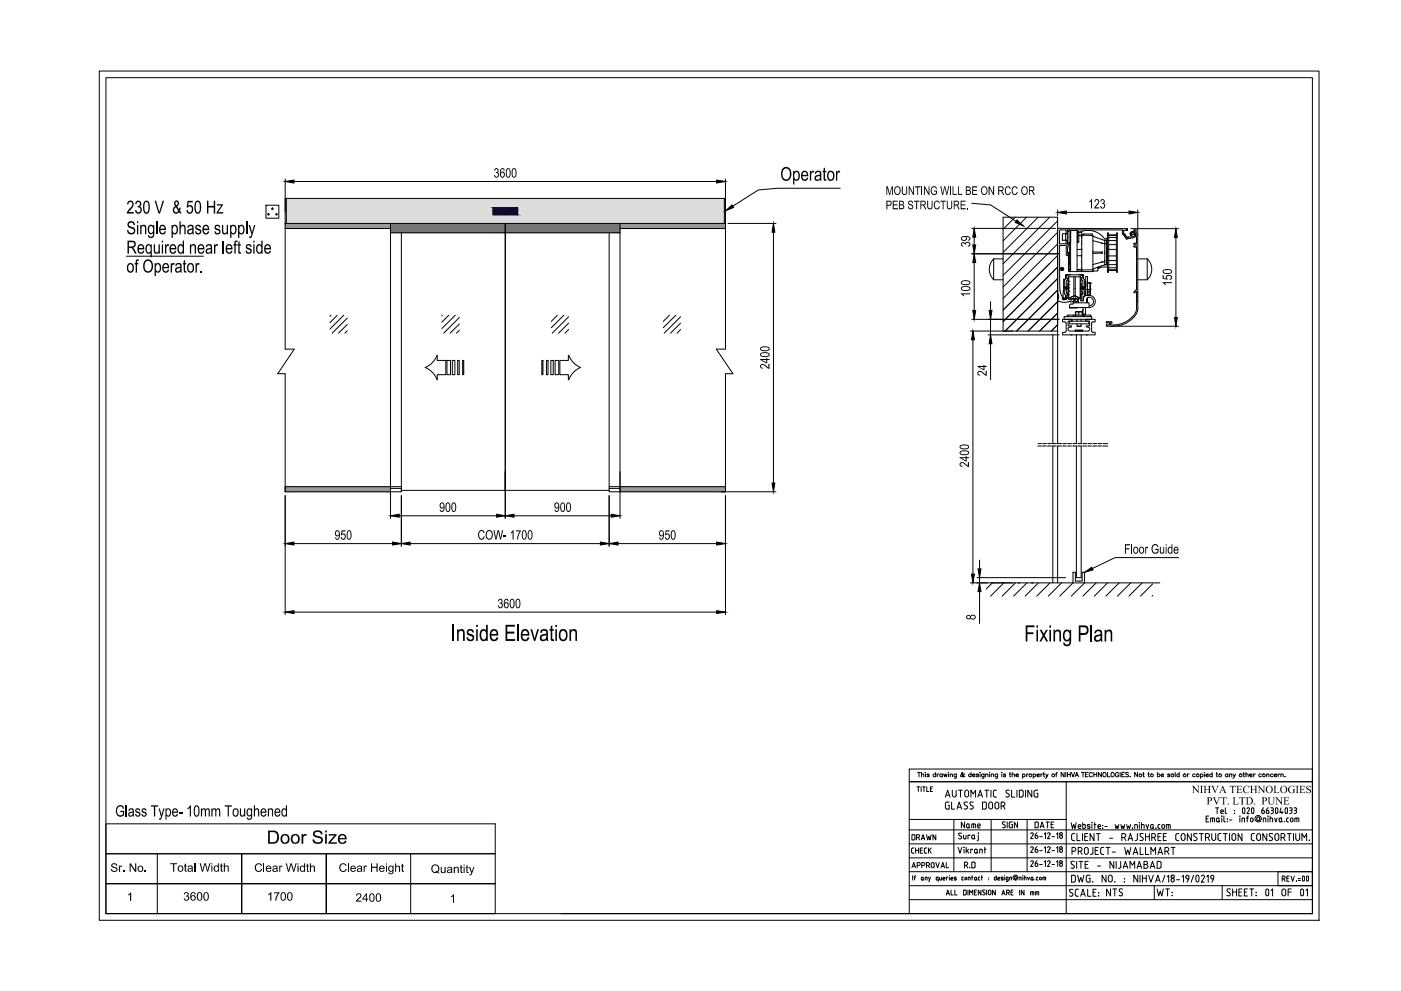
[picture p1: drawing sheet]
<svg xmlns="http://www.w3.org/2000/svg" width="420mm" height="297mm" viewBox="0 0 420 297" stroke-linecap="round" stroke-linejoin="round" font-family="sans-serif">
<!-- layer: EM PSL150 -->
<g fill="#989898" stroke="#989898" stroke-width=".3">
<path d="M185.9 67v1.5h31.7zM185.9 67h31.7v1.5z"/>
<path d="M185.9 145.9v1.5h31.7zM185.9 145.9h31.7v1.5z"/>
<path d="M85.5 67v1.5h31.6zM85.5 67h31.6v1.5z"/>
<path d="M85.5 145.9v1.5h31.6zM85.5 145.9h31.6v1.5z"/>
</g>
<!-- layer: 0 -->
<g fill="none" stroke="#000" stroke-width=".3">
<path d="M29.8 21.3h365.8v254.5h-365.8zM31.8 23.3h361.8v250.6h-361.8zM85.9 59.5v7.5M217.2 59.5v7.5M85.5 67h132.1M117.1 69.8h68.8M120.4 67h-3.3v80.4h3.3v-77.6M151.5 67v80M182.7 67h3.2v80.4h-3.2v-77.6M304.4 65.1l-3.6 3.6M307.9 65.1l-7.1 7.1M311.3 65.1l-10.5 10.5"/>
<path d="M314.8 65.1l-14 14M317.2 65.1v67.9M317.2 76.6l-16.4 16.3M317.2 69.6l-16.4 16.4M317.2 73.1l-16.4 16.4M317.2 66.2l-16.4 16.4M317.6 68.5h20.4M317.7 68.4l-.5 .5M318.1 68.9h1.6l.1 1.1M318.2 68.9l-.4 .4v3.7h1.9v-.8M318.6 70.1h1v1.9h-1zM319.6 72h.5"/>
<path d="M320 72.1l-.3 .1M320 72.1l.1 .1M320.1 69.4h.5M320.1 72.7h.5M320.1 73l-.4 .5-1.9 .1v6.8h.3M320.1 69.9l-.5 .2M320.2 74h-.4v2.5h.4M320.4 79.9l.1 .7M320.6 69.3v3.5h.5M320.6 72.8a6.2 6.2 0 0 0-.1 4.4M320.7 68.9l-.1 .3M320.8 75.6l-.3 .1-.1 .4 .1 3.9v-4.3"/>
<path d="M320.8 72.8v6.3M320.8 79.1l.3 .2M320.9 79.3v.7M321.1 71v-1.8v12.1M321.1 79.9l-.6 .1v.6h.7M321.1 69.7l.1 .1M323 69l.1 .1M323 69.6v.2M323 72.3l.1 .1M323 69.1l.1 12.2M323 68.9v.2l-1.9 .1M323 74.8h1.3"/>
<path d="M323.1 69.4h.1M323.1 72.7h.1M323.1 69.4h.2M323.1 72.7h.2M323.1 69.4v3.3M323.3 69.3l.2 .2M323.5 72.5l-.2 .1M323.5 69.6v2.9M323.5 70.7h.8M323.5 70.5h.9M323.5 69.6l.8 .1M323.7 69.6a6.2 6.2 0 0 1 7.9 2.5"/>
<path d="M324.3 74.4l.1 .4M324.3 70.3l.1 .2M324.3 76.6l-1.3 .1M324.3 74.8l.1 .1M324.3 69.6l.1 .1M324.3 70.7l.1 4.2M324.4 76.5v4.1M324.4 70.5v.9M324.4 69.8v.4l.6 .2M324.4 70.5l3.3 .1M324.4 74.9v1.6M324.4 76.5l-.1 .1"/>
<path d="M325 70.2v.3M325 70.1h2.5M325.1 70.1l-.1 .1M327.5 70.1l.1 .1M327.5 70.2v.4M327.7 70.5l.1 .1M327.8 70.7l-.1 10.2M327.8 75.5l2.7 .1M327.8 75.3l-.1 .1M327.8 72.1l2.7 .8M328.1 71l-.3-.2 3.5 1.3M330.4 78.3l.1 .2"/>
<path d="M330.5 73l-.1 .1M330.5 72.9l.8 .1M330.5 75.8l.1 .1M330.5 78.6h.1M330.5 75.6l.1 .3M330.5 78.6l-2.7 .7M330.5 72.9h.1M330.5 79.6h.1M330.5 71.8v.1M330.6 75.9h-2.8M331.3 72.1l.6 .1-.1 7.1h-.5M331.3 72.9h.1"/>
<path d="M331.3 72.1h.1M331.3 79.4h.1M331.3 78.4l-.8 .2M331.3 72.1v7.3M331.3 79.4l-3.5 1.2M331.8 76.9h.3M331.8 74.5h.3M332.1 69.9l.1 11.7M332.1 71.5l-.4-.1-.1 .7M332.2 69.8l.1 .1M332.4 69.8v.1M332.4 69.9l.1 .5"/>
<path d="M332.5 70.4v10.7M332.5 72.1h2.3M332.5 79.3h2.3M332.5 76.7h2.3M332.5 74.8h2.3M332.5 78.1h2.3M332.5 73.3h2.3M332.5 71.2h2.3M332.5 70.6h2.3M332.5 70.4h2.3M334.8 70.4v10.7M335 69.9h.1"/>
<path d="M335 69.8l-.2 .6M335 69.8l.1 .1M335.1 69.9l-.1 11.7M336.5 68.9h-16.3l-.1 4.2M336.5 68.9l.2 1.4 .5 .3 .1 .2M337 69h.4M337.1 69l-.1 1 .6 .4v.4M337.1 70.2h.1M337.1 70.5h.1M337.3 70.8l.4 .5M337.5 69h-.1M337.6 70.8l.2 .2"/>
<path d="M337.7 71.2l.1 .4M337.7 71h1.9M337.8 71.7h.2M337.8 68.8l.2 .2M337.8 68.9l-.3 .1M338 68.5l.1 .4M338.1 71.3l.4 .1M338.1 71.3l-.1 .3M338.2 68.9l-.2 .1M338.5 71.4v.1M339.1 71.3l-.6 .1M339.9 70.2a.32 .32 0 0 1-.6 .1 .32 .32 0 0 1 .3-.5h.7l.3 1"/>
<path d="M340 70.2h-.1M340.1 70.2l.1 .2M340.2 70.4v.2M340.3 70.3v.1M340.3 70.6l-.7 .4M340.3 70.6h.1M340.6 70.8l-.7 .5h-.8M340.7 70.8h.1M300.8 99.2h16.4M317.2 90.4l-8.9 8.8M317.2 93.9l-5.4 5.3M317.2 97.3l-1.9 1.9"/>
<path d="M317.2 80.1l-16.4 16.3M317.2 83.5l-15.8 15.7M317.2 87l-12.3 12.2M317.2 87.4v.3a2 2 0 0 1 0 2.2M317.2 90.3h.2M317.5 90.3h.1M317.7 90.3a6 6 0 0 0 3.3 .1M317.9 87l.6 1.6M318 80.9h-.2l.1 6.2M318 80.8h.1M318.1 80.4l.5-.3 .2 .4M318.5 88.7l.1 .9"/>
<path d="M318.7 80.5h.1M318.7 80.5l-.3-.1-.1 .2 .4 .2M318.7 80.8h.1M318.8 80.8l.1 .2-.3 .1-.5-.3M318.8 89.4h.1M318.8 87.4v2.1M318.8 89.3h.7M318.8 89.5h.7M319 89.5h-.1M319 89.5h.4M319 89.5h.1M319.1 94.9h8.3v.8h-8.3z"/>
<path d="M319.2 86h1.1M319.2 84.2v3.7M319.2 87.9l.5 .7M319.2 86.8l-.3 .6M319.3 89.5h.1M319.4 89.5h.1M319.4 83.7h-.4v3.3M319.5 89.4h.1M319.5 89.4v.1M319.5 86v.5l.1-.5M319.5 86.5l.2 .2-.1-.2M319.5 82.6v1"/>
<path d="M319.5 89.5h.1M319.6 83.5l-.4 .7M319.6 82.6v.9M319.7 88.6l-.2 .8M319.7 88.8l-.2 .2M319.7 82.5l-.1 .1M319.7 83.3l-.1 .2M319.7 82.4l-.2 .2M319.8 86.6h.4l-.4 .1M319.8 86.7l.1 1.3M319.8 84.2v2.4M319.8 86.6h-.1"/>
<path d="M319.8 86.6l-.1 .1M319.8 84.2l.5-.9v5.5l-.6-.2M319.8 87.4l.5 .9M319.9 86v.4M319.9 86.4h.4M319.9 88.1l.4 .5M320 89.2h-.2v.4l-.2 .2h-.8l-.2-.2M320 89.2l.4 .4M320.1 94.7l.2 .2M320.2 82.5h-.5v.9M320.3 85.2h.1M320.3 88.3h.1"/>
<path d="M320.3 82.4h-.6h5.1M320.3 86.5l.1 .1M320.3 88.4h.2M320.3 84.1h.2M320.4 89.6l.9 .3M320.4 85v1.6M320.4 86.6h.1M320.4 85l-.1 .1M320.4 85h.1M320.4 80.5v.8l.4 .1M320.5 86.3h.1M320.5 87.3h.1"/>
<path d="M320.5 85.3h.1M320.5 84.4h.1M320.5 83v6.2M320.6 89.2l.4 .1M320.6 83h3.3M320.6 82.3a.91 .91 0 0 0-.9 .9M320.6 82.9l-.3 .3M320.6 82.3h.3M320.7 82.3l-.1 .1M320.7 96.3h5.9v.8h-5.9zM320.9 82.3h.1M320.9 82.3l.1 .1"/>
<path d="M321 89.4l.4 .3M321 89.3h.1M321 89.3a1.7 1.7 0 0 1 2.5 0l-.4 .4-.5-.3M321.1 81.3l.1 .1M321.7 90.4l-.7 .1M321.9 90.3l-.3 .1M321.9 89.7v.1M321.9 89.4l-.4 .3M322 89.3l-.1 .1M322 89.8l.1 .2M322 89.4h.1M322 89.4v.3"/>
<path d="M322 89.4l-.7 .5M322 89.7h.1M322 89.7l.2 .2 .3-.1M322 89.6v.1M322 94.7v-.3h3.2v.3M322 94.4h-1.9v.3M322 83v5.7M322.1 94.7l.2 .2M322.4 98.9h2.3v.3h-2.3zM322.5 83v5.7M322.5 89.4v.3M322.5 88.7l-.7 .1-.8 .5"/>
<path d="M322.5 89.6l.1 .1M322.5 89.7h.1M322.5 89.7v.1M322.6 93.5l-.1 .9M322.6 89.4l.7 .6-.2 .3M322.6 89.4h-.1M322.6 89.8l-.5 .2M322.6 94.4h.1M322.6 93.6l.5-.2-.5 .2v.8M322.6 89.7v.1M322.6 89.3v.1M322.6 93.4l-.1 .2"/>
<path d="M322.7 90.3v.5M323 97.7h1.2M323 95.7v.6M323 97.1v.6M323 90.3h-1.1v.5M323 80.8h1.3M323.1 90.3h-.1M323.2 92.1l-.4 .2h-2v-1l1.1-.2v-.3h4.7v1.4h-5.8M323.4 89.9v.9M323.5 93.6l-.4-.2 1.4 .2M323.6 82.3l-.1 .1M323.7 82.3h.2a.91 .91 0 0 1 .9 .9"/>
<path d="M323.7 82.3h-.1M323.9 82.3l.1 .1M323.9 82.9l.3 .3M323.9 83l.1 6.2-.4 .1-1.1-.6M323.9 86.3h.1M323.9 87.3h.1M323.9 85l.3 .1M323.9 85.3h.1M323.9 84.4h.1M323.9 82.4h.9M323.9 86.6h.2M323.9 88.4h.3"/>
<path d="M323.9 84.1h.3M324 89.4h.2M324 89.3l-.6 .6M324.1 85v1.6M324.2 86.5l-.1 .1M324.2 88.3h.1M324.2 83.3v5M324.2 95.7v.6M324.2 97.1v.6M324.2 85.2h.1M324.2 83.3l.6 .9M324.3 82.5h.5v.9"/>
<path d="M324.4 81.4h3.3M324.4 80.3l-.1 1.1h-3.5v-.8M324.4 80.6l-.1 .1M324.5 94.4v-.8l-.5-.2-.5 .2v.8M324.6 93.4v1M324.6 86.4h-.4M324.6 94.4h.1M324.6 86v.4M324.7 94.4h.1M324.7 86l-.1 .4M324.7 94.4l.1-.3h.8l-.1 .3M324.8 87.4l-.6 .9"/>
<path d="M324.8 86.6h-.5l.4 .1M324.8 86.7v1.4l-.6 1v-.8M324.8 84.2v2.4M324.8 86.6v.1M324.8 86.6h.1M324.8 92.2v1.9M324.8 82.4l.2 .2M324.8 92.7l-.4 .7M324.8 83.3l.5 .9M324.8 82.5l.1 .1M324.9 86v.5l.1-.5M324.9 86.5l-.1 .2 .2-.2"/>
<path d="M324.9 82.6v.9M325 82.6v1M325.2 94.4h1.9v.3M325.2 94.7l-.2 .2M325.3 84.2v4l-.5 .8v1.2M325.3 84.4l.3 .1M325.4 85.9l-1.2 .1M325.6 87.3v1.3M325.6 86v.4M325.6 92.2v1.9M325.6 84.5v-1.6h.6v5.6M325.6 86.7h.1"/>
<path d="M325.6 84.5v1.5h-.2M325.6 87.3h.1M325.6 84.5l.1 .3M325.6 84.8v.8M325.7 85.6l-.1 3M325.9 90.6h.3M325.9 89.7v1.1M326 88.5h.6M326 88.5l-.3 .1a1.3 1.3 0 0 0-.8 1.6h-.7v-1.1M326.2 89.2v1.3M326.2 88.4h.1M326.2 84.5h.1"/>
<path d="M326.2 86.9l.1 1.6M326.2 84.6l.2 .2M326.3 87.5h.1M326.3 88.4h.6l.1-.4-.1 .4M326.3 88.4v.1M326.4 84.8l.5 .1M326.4 84.8l.6 .1M326.6 89.1l-.4 .1-.3 .5M326.6 92.2h.1M326.6 88.5a1.84 1.84 0 0 1 1.9 1.9 1.84 1.84 0 0 1-1.9 1.8M326.6 89.1a1.29 1.29 0 0 1 1.3 1.3 1.29 1.29 0 0 1-1.3 1.3M326.9 84.9v2.6h-.6"/>
<path d="M326.9 84.8h.1M326.9 86.4v.1M326.9 84.9h.1M327 84.9v3.1l-.1-.5M327 86.8h-.8v1.2M327 86.7h.1M327 84.9h.1M327 86.7h-.1M327.2 94.7l-.2 .2M327.8 81.3l-.1 .1M327.8 80.8l-.1 .6v-.5h-4.7M327.8 81.2h1.2"/>
<path d="M327.9 81.2l-.1 .1M329.2 80.1v.9M329.2 81l-.2 .2M329.3 80.1l-.1 .1M330.1 80l-.8 .6M332.1 80l-2.8 .1M332.4 81.5l-.2 .1M332.5 81.1l-.1 .4M332.5 80.3h2.3M332.5 80.9h2.3M332.5 81.1h2.3M334.8 81.1l.2 .5"/>
<path d="M335 81.6h.1M85.5 112v35.4h31.6M85.5 104.6v-45.1h132.1v45.1M131 106.5l.1 1.5h2.6v4.3h-2.6v1.5a6.6 6.6 0 0 0-3.6-3.7l1.9-1.1 1-1.2zM134 108h1.1v4.3h-1.1zM135.7 108h.7v4.3h-.7zM137.3 108h.4v4.3h-.4zM138.7 108h.4v4.3h-.4zM162.5 108h.3v4.3h-.3zM163.9 108h.5v4.3h-.5zM165.2 108h.7v4.3h-.7zM166.5 108h1.1v4.3h-1.1z"/>
<path d="M167.9 108h2.5v-1.5a7.2 7.2 0 0 0 3.7 3.6 7.3 7.3 0 0 0-3.7 3.7v-1.5h-2.5zM217.6 112v35.4h-31.7M315.7 100.2v32.7M321.2 100.4l-2.5-.1v-.7h.6l.5-.4v-2.3l-.5-.4-.6-.1v-.7l2.8 .1-.1 .5-1.1 .1v1.1l1 .2-.1 .3-.8 .2v.9l3.2 .2 3.1-.2v-.9l-.8-.2-.1-.3h.9l.1-1.3-1.1-.1-.1-.5 2.8-.1v.7l-.9 .2-.1 .3v2.3l.1 .3 .9 .2v.6l-2.5 .1M321.2 100.4h4.7M321.2 100.4h.1M322.8 100.2v32.7M324.2 100.2v32.7M325.9 100.4h.1M311.2 133.7h1.1M311.3 133h1M312.6 133.7h.1"/>
<path d="M312.7 133h.1M313 133.7h.8M313.1 133h.7M314.2 133.7h.1M314.2 133h.1M314.6 133.7h.7M314.6 133h.8M315.7 133.7h.1M315.7 133h.1M316 133.7h.8M316.1 133h.7M317.2 133.7h.1"/>
<path d="M317.2 133.7v41M317.2 133h.1M317.6 133.7h.7M317.6 133h.8M318.7 133.7h.1M318.7 133h.1M319.1 133.7h.7M319.1 133h.7M320.2 133.7h.1M320.2 133h.1M320.6 133.7h.7M320.6 133h.8"/>
<path d="M321.7 133.7h.1M321.7 133h.1M322.1 133.7h.7M322.1 133h.8M323.2 133.7h.1M323.2 133h.1M323.6 133.7h.7M323.6 133h.8M324.7 133.7h.1M324.8 133h.1M325.1 133.7h.7M325.1 133h.8"/>
<path d="M326.2 133.7h.1M326.3 133h.1M326.6 133.7h.7M326.6 133h.8M327.7 133.7h.1M327.8 133h.1M328.1 133.7h.8M328.1 133h.8M329.2 133.7h.1M329.3 133h.1M329.6 133.7h.7M329.6 133h.8"/>
<path d="M330.7 133.7h.1M330.8 133h.1M331.1 133.7h1.1M331.1 133h1.1M120.4 147h62.3M297.2 174.7h50.6M297.6 174.7l-1.8 1.8M301 174.7l-3.9 4M304.5 174.7l-4 4M305.5 174.7h.1M308 174.7l-4 4M309.4 174.7h.1"/>
<path d="M311.4 174.7l-4 4M314.9 174.7l-4 4M318.4 174.7l-4 4M321.8 174.7l-4 4M322.8 173.1h1.4M325.3 174.7l-4 4M328.7 174.7l-3.9 4M332.2 174.7l-4 4M335.6 174.7l-3.9 4M339.1 174.7l-4 4M342.5 174.7l-3.9 4M345.7 175l-3.7 3.7"/>
<path d="M345.7 178.5l-.2 .2M275 235.8h.8M275.2 231.5h.8M275.4 235.8v1.4M275.6 231.5v1.3M276.2 235.8v1.4M276.4 232.2l.6-.2v.8M276.4 231.5v1.3M276.7 235.8h.8M277.1 235.8v1.4M277.5 231.6h.1M277.6 232v.8"/>
<path d="M277.9 235.8v1.4h.7M278.7 232.2l-.3-.2-.4 .2 .6 .3v.3l-.6-.1M279 236.4h.5M279.7 235.8h-.7v1.4h.7M280.6 232.2a.43 .43 0 0 0-.6-.1 .43 .43 0 0 0 0 .6 .43 .43 0 0 0 .6 0M280.6 231.5v1.3M281.1 232v.8M281.6 232l-.5 .3M282.6 232.2a.43 .43 0 0 0-.6-.1 .43 .43 0 0 0 0 .6 .43 .43 0 0 0 .6 0M282.6 232v.8M283 232l.3 .8 .2-.8 .3 .8 .2-.8M283.5 238.9l.7-2 .7 2"/>
<path d="M283.7 238.3h1M284.4 231.6h.1M284.5 232v.8M285 232.2l.6-.2v.8M285 232v.8M285.6 236.9v1.4M285.6 238.3a.57 .57 0 0 0 .6 .6 .57 .57 0 0 0 .6-.6M286.7 236.9v1.4M286.8 232v1.2h-.5M286.8 232.2a.41 .41 0 0 0-.6-.1 .41 .41 0 0 0 0 .6 .41 .41 0 0 0 .6 0M287.5 236.9h1.1M288.1 236.9v2"/>
<path d="M289.3 232.1l-.1-.1a.76 .76 0 0 1-1.1 .7v-.4l.7-.4-.2-.4-.2 .5 .6 .8 .3-.1M290.5 237.4v.9M290.5 237.4a.59 .59 0 0 0-.6-.6 .59 .59 0 0 0-.6 .6l.1 .9a.57 .57 0 0 0 .5 .6 .57 .57 0 0 0 .6-.6M291.2 238.9v-2l.7 1.1 .7-1.1v2M291.2 232.2a.43 .43 0 0 0-.6-.1 .43 .43 0 0 0 0 .6 .43 .43 0 0 0 .6 0M291.2 231.5v1.3M291.6 232.3h.8a.4 .4 0 0 0-.6-.3 .4 .4 0 0 0-.1 .7l.3 .1 .4-.1M293.3 238.9l.7-2 .7 2M293.5 232.2l-.7-.2v.3l.6 .2 .1 .2-.3 .1-.4-.1M293.5 238.3h.9M293.8 231.6h.1M293.9 232v.8"/>
<path d="M295.1 232l-.1 1.2h-.5M295.1 232.2a.43 .43 0 0 0-.6-.1 .43 .43 0 0 0 0 .6 .43 .43 0 0 0 .6 0M295.4 236.9h1.1M295.6 232.2l.6-.2 .1 .8M295.6 232v.8M295.9 236.9v2M296.7 231.6h.1M296.8 232v.8M297.2 236.9v2M297.3 232.2l.6-.2 .1 .8M297.3 232v.8M298 238.4l.4 .5"/>
<path d="M298.4 238.9h.4M298.8 236.9l-.8 .2-.1 1.4M299.2 232l-.1 1.2h-.5M299.2 232.2a.43 .43 0 0 0-.6-.1 .43 .43 0 0 0 0 .6 .43 .43 0 0 0 .6 0M300.4 231.6h.1M300.5 232v.8M301.6 232.2l-.6-.2v.3l.6 .4-.3 .1-.4-.1M301.7 238.8l.5 .1M301.8 237l-.1 .3 .2 .3M301.9 237.7l.8 .6-.1 .4-.4 .2M302.7 236.9h-1M302.7 232h.4"/>
<path d="M302.9 231.5v1.1l.3 .2M303.4 236.9v2h.9M303.5 232.2l.7-.2 .1 .8M303.5 231.5v1.3M304.7 232.3h.7a.42 .42 0 0 0-.7-.2 .42 .42 0 0 0 .3 .7l.4-.1M305 236.9v2M306.4 236.9h-.7v2h.7M306.4 236.9l.4 .2v1.4M306.7 232.2a.41 .41 0 0 1 .6-.1 .41 .41 0 0 1 0 .6 .41 .41 0 0 1-.6 0M306.7 232v1.3M306.8 238.4l-.4 .5M307.6 236.9v2"/>
<path d="M307.9 232v.8M308.3 232l-.4 .3M309.4 236.9v2l-1.2-2v2M309.9 232.2a.43 .43 0 0 1 .6-.1 .43 .43 0 0 1 0 .6 .43 .43 0 0 1-.6 0M309.9 232v1.3M310.1 237.3v1.2M310.1 238.4l.5 .5M310.6 236.9h.6M310.6 236.9l-.5 .4M310.9 237.8h.3v1.1h-.6M311 232.3h.7a.4 .4 0 0 0-.6-.3 .4 .4 0 0 0-.1 .7l.3 .1 .4-.1M312.2 232v.8"/>
<path d="M312.6 232l-.4 .3M312.9 232h.4M313 231.5v1.1l.4 .2M313.6 232l.4 .8 .3-.8M314 232.8l-.5 .5M316.6 232h.4M317.1 231.5l-.3 .3v1M319.1 231.5v1.3l-.9-1.3v1.3M319.6 231.5v1.3M319.8 234.3v39.6M320.1 231.5v1.3M320.1 232.2h.9"/>
<path d="M321 231.5v1.3M321.3 231.5l.5 1.3 .5-1.3M322.4 232.8l.5-1.3 .5 1.3M322.6 232.4h.6M324.3 231.5h.9M324.8 231.5v1.3M325.5 232.2h.5M326.4 231.5h-.9v1.3h.9M327.6 231.9a.48 .48 0 0 0-.6-.4 .48 .48 0 0 0-.3 .5 .53 .53 0 0 0 .2 .8 .53 .53 0 0 0 .7-.3M328.1 232.2h.8M328.1 231.5v1.3M328.9 231.5v1.3"/>
<path d="M330.3 231.5v1.3l-.9-1.3v1.3M332.2 231.5v1.3h.7M335.5 231.9a.48 .48 0 0 0-.6-.4 .48 .48 0 0 0-.4 .5 .53 .53 0 0 0 .2 .8 .53 .53 0 0 0 .8-.3v-.2h-.3M335.9 231.5v1.3M336.4 232.2h.5M337.2 231.5h-.8v1.3h.8M338.4 231.7l-.3-.2-.6 .2 .2 .3 .7 .5-.1 .3-.8-.1M338.9 232.7h.1M341.1 231.5v1.3l-.8-1.3v1.3M342.7 232h.4M342.9 231.5l.1 1.3h.2M344.2 232h.5"/>
<path d="M344.4 231.5l.1 1.3h.2M347.1 232.2a.43 .43 0 0 1 .6-.1 .43 .43 0 0 1 0 .6 .43 .43 0 0 1-.6 0M347.1 231.5v1.3M348.2 232.3h.8a.4 .4 0 0 0-.6-.3 .4 .4 0 0 0-.1 .7l.2 .1 .5-.1M350.8 232.2l-.6-.2v.3l.6 .4-.2 .1-.4-.1M352.4 231.5v1.3M353.6 232.2a.41 .41 0 0 0-.6-.1 .41 .41 0 0 0 0 .6 .41 .41 0 0 0 .6 0M353.6 231.5v1.3M356.1 232v.8M356.6 232h-.3l-.2 .3M358.4 232.2a.43 .43 0 0 0-.6-.1 .43 .43 0 0 0 0 .6 .43 .43 0 0 0 .6 0M360 232.2a.43 .43 0 0 1 .6-.1 .43 .43 0 0 1 0 .6 .43 .43 0 0 1-.6 0"/>
<path d="M360 232v1.3M361.2 231.6h.1M361.2 232v.8M361.7 232.3l.7-.1a.4 .4 0 0 0-.6-.1 .4 .4 0 0 0 0 .6 .4 .4 0 0 0 .6 0M363.5 232.2a.43 .43 0 0 0-.6-.1 .43 .43 0 0 0 0 .6 .43 .43 0 0 0 .6 0M363.5 231.5v1.3M364.7 232h.4M364.9 231.5v1.3h.3M368.2 232.2a.43 .43 0 0 0-.6-.1 .43 .43 0 0 0 0 .6 .43 .43 0 0 0 .6 0M368.2 232v.8M368.7 232.2l.7-.2v.8M368.7 232v.8"/>
<path d="M369.8 232l.4 .8 .4-.8M370.2 232.8l-.4 .5M372.8 232h.4M373 231.5v1.3h.3M373.6 232.2l.7-.2v.8M373.6 231.5v1.3M374.8 232.3l.7-.1a.4 .4 0 0 0-.6-.1 .4 .4 0 0 0 0 .6 .4 .4 0 0 0 .6 0M376 232v.8M376.5 232h-.4l-.1 .3M378.3 232.2a.43 .43 0 0 0-.7-.1 .43 .43 0 0 0 0 .6 .43 .43 0 0 0 .7 0M379.9 232.2l.6-.2v.8M379.9 232v.8"/>
<path d="M381.8 232.2a.43 .43 0 0 0-.7-.1 .43 .43 0 0 0 0 .6 .43 .43 0 0 0 .7 0M382.1 232.3h.8a.4 .4 0 0 0-.6-.3 .4 .4 0 0 0-.1 .7l.3 .1 .4-.1M383.3 232v.8M383.8 232l-.5 .3M384.1 232.2l.6-.2 .1 .8M384.1 232v.8M385.4 232.7h.1M79.2 258.8v2.5M104.5 258.8v2.5M272.7 257.1h120.9M272.7 252.9h120.9M272.7 248.8h120.9"/>
<path d="M272.7 245.6h47.1M273.4 254.6v.8M273.4 255.4l.2 .3h.5M273.7 259.7h.7M274 250.2h-.5v1.6l.9-.2v-1.1M274.1 250.1l.3 .4M274.1 254.2h-.5l-.2 .3M274.6 254.2v1.5M274.6 254.9h.9M275.1 259.4l.8-.2a.44 .44 0 0 0-.4-.7h-.4v1.6M275.4 250.2h-.5v1.6M275.4 250.1l.4 .3v.4l-.9 .2"/>
<path d="M275.4 251l.4 .8M275.5 254.2v1.5M276 254.9h.5M276.3 251.8l.5-1.6 .5 1.6M276.5 251.3h.7M276.5 259.4h.4M276.7 254.2h-.7v1.5h.7M276.9 258.5h-.4v1.6M276.9 258.5l.5 .5-.5 .4M277.8 250.2l.4 1.6 .4-1.1 .3 1.1 .3-1.6M277.8 259.4l.9-.2a.44 .44 0 0 0-.4-.7h-.5v1.6M277.9 254.2h-.5l-.2 .4 .1 1 .6 .1"/>
<path d="M278.4 259.4l.3 .7M278.4 254.2v1.5M278.7 254.8l.6 .9M279.3 254.2l-.9 .9M280.1 259v.7M280.2 259l-.5-.5-.5 .5 .3 1h.5l.2-.3M280.6 250.2v1.6l-.8-1.6v1.6M280.6 258.5l.6 1.6 .5-1.6M282.4 259.7h.7M283.5 240.9v1.2M283.6 242l.4 .5M283.8 258.5v1.6h.7"/>
<path d="M284.3 241.3h.4v1.2h-.7M284.7 240.4l-.9 .1-.2 .4M285.4 240.4v2.1h.9M286.1 245.6v15.7M287 242.5l.7-2.1 .7 2.1M287.2 241.9h.9M287.3 254l.6 1.7 .6-1.7M287.5 251.4h.5M288.2 250.7l.2 .4-.4 .3M288.4 249.8l-.5-.1-.4 .2 .1 .4 .6 .4M288.9 250.3l.1 1 .3 .1M289.1 254.6v1.1"/>
<path d="M289.1 242.4l.6 .1M289.2 259.4h.5M289.3 246.4v1.8l-1-1.8v1.8M289.3 241.3l.9 .6-.1 .4-.4 .2M289.7 250.3v1.2h-.5M289.7 258.4h-.5v1.7M289.7 258.4a.49 .49 0 0 1 .5 .4 .49 .49 0 0 1-.5 .5M289.7 254v1.7M289.8 259.4l.4 .7M289.9 247.8l.3 .3M290 254.9l.5 .8M290.2 240.5a.55 .55 0 0 0-.9-.1 .55 .55 0 0 0 0 .8"/>
<path d="M290.2 248.2h.1M290.3 247h.3v.9M290.3 246.9l-.4 .2v.8M290.5 254.6l-.8 .5M290.6 247.8l-.2 .3M290.7 250.3h-.4v1.2M290.7 247.9l.2 .2M290.7 250.3l.2 .2M290.9 242.4l.5 .1M291.1 241.3l.8 .6-.1 .4-.4 .2M291.4 250.7v.5M291.5 251.1l.3 .3"/>
<path d="M291.7 254.7l-.6-.1v1.1M291.7 251.5h.2M291.8 250.3h.4v.9l.2 .2M291.8 250.3l-.4 .4M291.9 240.5a.53 .53 0 0 0-.8-.1 .53 .53 0 0 0 0 .8M292 247v1.2M292 258.4h-.6v1.7h.9l.2-.4M292.1 258.4l.4 .4M292.2 251.1l-.2 .3M292.3 247h-.9v1.2M292.3 247l.3 .2v1M292.4 258.8v1"/>
<path d="M293 255.4l-.2 .3-.5-.1-.1-.7 .2-.3h.6v.9l.2 .2M293.2 247.8l.3 .3M293.4 250.3v1.4M293.4 251.7l-.4 .4M293.5 248.2h.4M293.8 255.7v-1.1l.7 .1 .1 1M293.9 247.4v.2h-.7M294 247.3l-.2-.3h-.4l-.2 .9M295.2 254.6h.6M295.3 254v1.7M295.8 240.9v1.2M295.8 242l-.4 .5"/>
<path d="M295.8 240.9l-.2-.4-.9-.1v2.1h.7M297.2 245.6v15.7M297.7 241v.9M297.7 241a.59 .59 0 0 0-.6-.6 .59 .59 0 0 0-.6 .6l.1 .9a.57 .57 0 0 0 .5 .6 .57 .57 0 0 0 .6-.6M299.5 241v.9M299.6 241a.59 .59 0 0 0-.6-.6 .59 .59 0 0 0-.6 .6v.9a.57 .57 0 0 0 .6 .6 .57 .57 0 0 0 .6-.6M300.2 241.6h.6a.57 .57 0 0 0 .6-.6 .57 .57 0 0 0-.6-.6h-.6v2.1M300.7 248l.5 .1M300.9 241.6l.5 .9M301.5 246.4l-.5-.1-.4 .3 .1 .3 .8 .7-.4 .5M302.1 246.4v1.7M303.6 246.4l-.9 .1v1.2l.2 .4h.7v-1h-.3"/>
<path d="M305.2 246.4v1.7l-1-1.7v1.7M309.1 258.3a.4 .4 0 0 1 .6-.3 .4 .4 0 0 1 .1 .7l-.7 1h.8M309.1 254.1a.4 .4 0 0 1 .6-.3 .4 .4 0 0 1 .1 .7l-.7 1h.8M309.1 249.9a.4 .4 0 0 1 .6-.3 .4 .4 0 0 1 .1 .7l-.7 1.1h.8M310.5 258.7h.3M310.5 254.6h.3M310.5 250.4h.3M311 258a1.02 1.02 0 0 0-.2 1.7l.4-.4v-.4l-.4-.2M311 253.8a1.02 1.02 0 0 0-.2 1.7l.4-.4v-.4l-.4-.1M311 249.6a1.02 1.02 0 0 0-.2 1.7l.4-.4v-.3l-.4-.2M311.4 246.8v.9M311.4 246.7l-.2-.3h-.8v1.7h.8l.2-.4"/>
<path d="M311.8 250.8h.8M311.8 259.1h.8M311.8 255h.8M312 248.1l.5-1.7 .6 1.7M312.1 247.7h.8M313.2 258.4l.3-.4v1.7M313.2 254.2l.3-.4v1.7M313.2 250l.3-.4v1.8M313.7 246.4h1M314.1 258.3a.4 .4 0 0 1 .6-.3 .4 .4 0 0 1 .1 .7l-.7 1h.8M314.1 254.1a.4 .4 0 0 1 .6-.3 .4 .4 0 0 1 .1 .7l-.7 1h.8M314.1 249.9a.4 .4 0 0 1 .6-.3 .4 .4 0 0 1 .1 .7l-.7 1.1h.8"/>
<path d="M314.2 246.4v1.7M315.2 247.1h.6M315.5 250.8h.7M315.5 259.1h.7M315.5 255h.7M316 246.4h-.8v1.7h.8M316.8 258.4l.4-.4v1.7M316.8 254.2l.4-.4v1.7M316.8 250l.4-.4v1.8M317.8 254.3l.3 .3M318.1 258l.4 .1v.5l-.2 .1M318.1 253.8l.4 .1 .1 .4"/>
<path d="M318.1 249.6a.4 .4 0 0 1 .5 .3 .4 .4 0 0 1-.3 .5M318.1 258.7h.2M318.1 254.6h.2M318.1 250.4h.2M318.1 258l-.3 .4 .3 .3M318.1 253.8l-.3 .5M318.1 249.6l-.3 .5 .3 .3M318.6 250.8v.2M318.6 255v.1M318.6 259.1v.2M318.6 254.3l-.3 .3M318.6 259.1a.41 .41 0 0 0-.6-.2 .41 .41 0 0 0 0 .6 .41 .41 0 0 0 .6-.2"/>
<path d="M318.6 255a.41 .41 0 0 0-.6-.3 .41 .41 0 0 0 0 .7 .41 .41 0 0 0 .6-.3M318.6 250.8a.41 .41 0 0 0-.6-.3 .41 .41 0 0 0 0 .7 .41 .41 0 0 0 .6-.3M321.2 246.6l.4 1.7 .4-1.2 .4 1.2 .4-1.7M321.4 259l.6 .4a.56 .56 0 0 1 0 .8 .56 .56 0 0 1-.8-.1M321.4 250.3v1.2M321.4 251.5l.5 .4M321.5 255.2h.5M321.8 252h.5M322 254h-.5v2.1M322.1 254a.57 .57 0 0 1 .5 .6 .57 .57 0 0 1-.5 .5M322.2 258.3a.53 .53 0 0 0-.8-.1 .53 .53 0 0 0 0 .8M322.3 249.9h-.7l-.2 .4"/>
<path d="M322.9 258.2v2.1M323 249.9v2.1h.9M323.4 255.2h.5M323.6 258.2h1.2M323.9 255.1a.57 .57 0 0 0 .6-.5 .57 .57 0 0 0-.6-.6h-.5v2.1M324 255.2l.5 .9M324.1 247.6v.1h-.7M324.2 258.2v2.1M324.2 247.5l-.4-.4-.4 .4v.6l.7 .2M324.6 249.9v2.1M324.7 246.6v1.7h.5l.3-.3M324.7 247.1l.7 .1 .1 .2"/>
<path d="M325.2 254.6v.9a.57 .57 0 0 0 .6 .6 .57 .57 0 0 0 .6-.6v-.9M325.3 250.8h.7M325.4 259.1h.8M325.5 247.4v.6M326.1 248.1l.5 .2 .3-.2M326.2 249.9h-.9v2.1h.9M326.4 258.2h-1v2.1h1M326.4 254.6a.57 .57 0 0 0-.6-.6 .57 .57 0 0 0-.6 .6M326.8 248v.1M326.9 247.3l-.5-.2-.3 .3 .8 .6M327 256.1h.3M327.5 247.1v1.2"/>
<path d="M327.8 254v1.6l-.5 .5M328.1 249.9v2.1l-1.2-2.1v2.1M328.1 247.1h.6M328.3 246.6v1.7M328.4 254.9h.8M328.8 249.9h1.2M329.2 259.6h.9M329.4 249.9v2.1M329.4 254h-1v2.1h1M330 247.6v.1h-.7M330.1 247.5l-.4-.4-.4 .4 .1 .6 .6 .2M330.6 256.1h.4"/>
<path d="M331 254l-.7 .1-.2 .4 .1 1.4 .4 .2M331.3 247.7h.8M331.7 254h1.2M332.3 254v2.1M332.8 251.2h.9M333.6 255.4h.9M334 258.2v2.1l-1.1-2.1v2.1M334.4 247.1l.3 1.2 .3-.7 .3 .7 .2-1.2M334.7 258.2v2.1M336.1 258.2v1.8l-.7 .3M336.1 247.1l.3 1.2 .3-.7 .3 .7 .3-1.2M336.4 251h.6"/>
<path d="M337 249.9h-.6v2.1M337 259.7h1M337.1 249.9a.57 .57 0 0 1 .5 .5 .57 .57 0 0 1-.5 .6M337.2 251l.4 1M337.3 254l.4 2.1 .5-1.4 .5 1.4 .4-2.1M337.9 247.1l.3 1.2 .3-.7 .3 .7 .3-1.2M338.3 252l.7-2.1 .7 2.1M338.6 251.4h.9M339.8 256.1l.7-2.1 .7 2.1M340.1 255.5h.9M340.4 252h.2M340.8 247.1h-.5v1.2"/>
<path d="M340.8 247.1l.3 .3v.9M341.1 249.9v1.6l-.5 .4M341.2 259.7h1M341.7 247.1v1.2M341.8 251.8l.6 .2M341.9 254v2.1h1M342 250l-.1 .3 .2 .3M342 250.7l.9 .6-.1 .4-.4 .2M342.3 246.6v1.7M342.3 247.1l.8 .2v1M342.9 249.9h-1M343.1 258.2h.6a.47 .47 0 0 1 .4 .4 .47 .47 0 0 1-.4 .5 .57 .57 0 0 1 .6 .6 .57 .57 0 0 1-.6 .6h-.6z"/>
<path d="M343.1 259.1h.6M343.5 249.9v2.1M343.5 254v2.1h1M343.5 250.8h1.2M343.7 247.1l.4 1.2 .4-1.2M344.7 249.9v2.1M345 247.6v.4M345.1 247.5l.2-.3 .5-.1v1l.2 .2M345.1 248l.2 .3 .5-.3M345.2 256.1v-2.1l.7 1.2 .7-1.2v2.1M345.2 259.7h.9M345.4 251h.6"/>
<path d="M346 249.9h-.6v2.1M346 249.9a.57 .57 0 0 1 .6 .5 .57 .57 0 0 1-.6 .6M346.1 251l.5 1M347 258.2l1.1 .2 .1 1.4-.2 .4-1 .1zM347.3 256.1l.7-2.1 .7 2.1M347.3 250.8h.7M347.5 255.5h.9M347.9 247.1l-.4 .1-.2 .2 .1 .7 .5 .2M348.2 249.9h-.9v2.1h.9M348.4 247.6v.3M348.5 247.5l.2-.3h.4l.2 .7-.4 .4-.4-.4M348.9 250.8h.7"/>
<path d="M349.3 255.2h.6M349.8 248.3v-1.2l1.1 .2 .1 1M349.8 249.9h-.9v2.1h.9M349.9 254h-.6v2.1M350 254a.57 .57 0 0 1 .5 .6 .57 .57 0 0 1-.5 .5M350.1 255.2l.4 .9M350.4 247.1v1.2M351.2 254h1.2M351.8 254v2.1M352.6 250.3v1.2M352.7 251.5l.4 .4M353.1 252h.4"/>
<path d="M353.1 249.9h.4M353.1 249.9l-.4 .4M354.2 250.4v1M354.3 250.4a.57 .57 0 0 1 .5-.5 .57 .57 0 0 1 .6 .5v1a.57 .57 0 0 1-.6 .5 .57 .57 0 0 1-.5-.5M357.3 249.9v2.1l-1.2-2.1v2.1M358 251.8l.5 .2M358.1 250v.5l.9 .8-.1 .4-.4 .2M359 249.9h-.9M359.7 249.9h1.2M360.3 249.9v2.1M361.5 251h.7a.57 .57 0 0 0 .5-.6 .57 .57 0 0 0-.6-.5h-.6v2.1M361.7 245.4h.6"/>
<path d="M362.3 251l.4 1M362.5 244.6h-.8v1.8h.8M363.4 249.9v1.5M363.7 245.2v1.2M364 245.2h-.9v1.2M364 245.2l.3 .3v.9M364.5 242.1h1M364.6 249.9v1.5a.57 .57 0 0 1-.6 .5 .57 .57 0 0 1-.6-.5M365 242.1v1.8M365.2 245.2h.4v1l.2 .1M365.2 245.2l-.4 .4 .1 .6 .4 .2M365.3 250.3l.1 1.4 .4 .2"/>
<path d="M365.6 246.1l-.3 .2M365.7 252h.5M366.1 243.1l.1 .6 .2 .1M366.2 249.9h-.7l-.2 .4M366.4 243.9h.5M366.4 245.2v1.2M366.9 243.1v.2h-.8M366.9 249.9h1.2M366.9 243.1l-.4-.4-.4 .4M367 244.6l.1 1.5 .3 .3M367.5 242.1v1.5l.2 .2M367.5 249.9v2.1"/>
<path d="M367.7 243.9h.1M368.7 245.8h.8M368.7 249.9v2.1M369.7 249.9a.57 .57 0 0 1 .9 .5v1a.57 .57 0 0 1-.6 .5 .57 .57 0 0 1-.5-.5v-1zM371.8 245.2v1.2M372.5 249.9v2.1l-1.2-2.1v2.1M373.2 245.5v.9M373.3 242.3v1.3M373.3 245.5l-.2-.3h-.6v1.2M373.3 242.3l-.3-.2a1.14 1.14 0 0 0 0 1.7l.3-.2M373.8 245.2h.6M374 242.4a.4 .4 0 0 1 .5-.2 .4 .4 0 0 1 .1 .6"/>
<path d="M374.4 244.6l-.4 .4v1.4M374.6 242.8l-.7 1.1h.8M375 246l.1-.6 .3-.2 .4 .2v.6M375 245.9l.4 .4 .4-.4M375.3 250.3v1.2M375.3 251.5l.4 .4M375.5 242.2l.2-.1a1.23 1.23 0 0 1 0 1.7l-.4-.5zM375.7 252h.5M375.7 249.9h.5M375.7 249.9l-.4 .4M377 245.7l.2 .3 .5-.3M377.2 249.9a.57 .57 0 0 1 .9 .5v1a.57 .57 0 0 1-.6 .5 .57 .57 0 0 1-.6-.5v-1z"/>
<path d="M378.1 246.1l-.8 .2M378.3 245.4a.95 .95 0 0 0-1-1 .95 .95 0 0 0-.9 1 .95 .95 0 0 0 .9 .9M378.3 245.4l-.5 .4-.1-.9h-.6l-.2 .8M378.4 243.1v.4M378.4 243.5l.4 .4 .4-.4M378.5 242.9h.3M378.8 242.9l.4 .4M379 242.1l-.4 .4-.2 .6M379.2 243.3v.2M379.3 245.2h-.4v1.2M379.3 245.2l.3 .3v.9M379.7 243.5l.4 .4 .4-.4"/>
<path d="M379.7 243.1v.4M379.8 242.9h.3M379.9 249.9v2.1l-1.2-2.1v2.1M380.1 242.9l.4 .4M380.3 245.2v1.2M380.4 242.1l-.5 .4-.1 .6M380.5 243.3v.2M380.6 251.8l.6 .2M380.7 250v.5l.9 .8-.1 .4-.3 .2M380.9 244.6v1.8M380.9 245.2h.5M381.1 242.1h.4"/>
<path d="M381.1 243.9h.3M381.3 242.9h.1M381.4 245.2l.2 .3v.9M381.4 242.9a.49 .49 0 0 1 .5 .5 .49 .49 0 0 1-.5 .4M381.5 242.1l.4 .4-.4 .4M381.7 249.9h-1M382.2 245.2l.4 1.2 .4-1.2M382.3 250.4v1M382.4 250.4a.57 .57 0 0 1 .6-.5 .57 .57 0 0 1 .5 .5v1a.57 .57 0 0 1-.6 .5 .57 .57 0 0 1-.5-.5M383.1 242.3l-.2-.2a1.23 1.23 0 0 0 0 1.7l.2-.2M383.2 242.3v1.3M383.6 246.1l.3 .2"/>
<path d="M384 245.2h.4v1l.2 .1M384 245.2l-.3 .2-.1 .7M384.2 242.1l-.4 1.4h1M384.2 251h.6a.57 .57 0 0 0 .6-.6 .57 .57 0 0 0-.6-.5h-.6v2.1M384.4 246.1l-.5 .3M384.5 243.1v.8M384.9 251l.5 1M385.5 242.3v1.3M385.5 242.3l.3-.2a1.23 1.23 0 0 1 0 1.7l-.3-.2M385.8 245.5v.6M385.9 246.1l.3 .2M386.1 249.9h1.1"/>
<path d="M386.1 246.4h.3M386.1 245.2h.3M386.2 245.2l-.3 .3M386.6 249.9v2.1M386.7 242.1h.4M386.7 243.9h.3M386.9 242.9h.1M387 245.9l.4 .4 .4-.4M387 246v-.6l.4-.2 .3 .2v.6M387 242.9a.49 .49 0 0 1 .5 .5 .49 .49 0 0 1-.5 .4M387.1 242.1l.4 .4-.4 .4M387.9 249.9v2.1"/>
<path d="M388.1 242.1h.4M388.1 243.9h.2M388.3 242.9h.1M388.4 242.9a.49 .49 0 0 1 .4 .5 .49 .49 0 0 1-.4 .4M388.5 242.1l.4 .4-.4 .4M388.6 249.9v1.5M388.9 245.2v1.2M389.2 245.2h-.9v1.2M389.2 245.2l.3 .3v.9M389.8 249.9v1.5a.57 .57 0 0 1-.6 .5 .57 .57 0 0 1-.6-.5M390.5 252v-2.1l.7 1.1 .7-1.1v2.1M168.2 273.9h225.4"/>
<path d="M272.7 273.9v-39.6h120.9h-120.9v-3.8h120.9v43.4M272.7 261.3h120.9M272.7 265.5h120.9M272.7 269.7h120.9M273.5 260.1l.5-1.6 .5 1.6M273.7 262.5v1.3M274.1 262.9h.5M274.3 262.8v1M274.6 262.5l-.3 .2M276.3 263.2v.4M276.3 263.2l.2-.2 .4-.1v.8M276.3 263.5l.3 .3"/>
<path d="M276.9 263.6l.1 .2M276.9 263.5l-.4 .3M277.8 262.9h-.3v.9M277.8 262.9l.3 .2M278 263.1v.7M278.5 262.9l.2 .9M279 262.9l-.5 1.3M280.8 263.1v.6l.6 .1M281 262.9h.4v1.3M281 262.9l-.2 .2M281.8 262.9v.6l.2 .3M282.2 260.1l.6-1.6 .5 1.6"/>
<path d="M282.4 262.9v.9h-.4M282.8 263.2l.1 .5 .5 .1M283.4 263.2l-.6 .2M283.4 263.2l-.3-.3-.3 .3M283.8 268.3l.4-1.5 .5 1.5M283.9 267.8h.7M284.1 262.9h-.3v.9M284.1 262.9l.1 .1M284.7 262.9v.9M285.2 263.4h.6l-.1-.3h-.4l-.1 .5 .2 .2M285.2 266.8v1.5h.7M285.4 263.8h.4"/>
<path d="M286.2 263.1l.2 .2M286.2 263.6h.6M286.3 263.3l.3 .1M286.4 266.8v1.5h.6M286.4 262.9h.1M286.4 262.9l-.2 .1M286.5 262.9l.3 .1M286.6 263.4l.2 .1M286.7 263.6v.1M288.5 263.1l.2 .7M288.7 262.9h.2M288.7 263.8h.2"/>
<path d="M288.7 262.9l-.2 .2M289.4 263.2v.3M289.4 263.2l.1-.2a.4 .4 0 0 1 .4 .3 .4 .4 0 0 1-.2 .4l-.3-.2M289.8 267.9l-.2 .3-.6 .1v-1.5l.7 .1 .1 1M290.3 266.8v1.5M290.7 262.9h-.3v.9M290.7 262.9l.3 .2M290.8 268.3v-1.5l.5 .8 .4-.8v1.5M290.9 263.1v.7M291.4 262.9h.4M291.5 262.5v1.3M292.2 267.4h.5"/>
<path d="M292.8 263.7v-.8l-.4 .1-.2 .5 .4 .3M292.8 263.5l-.2 .3M292.8 263.6l.2 .2M292.9 266.8h-.7v1.5h.7M293.4 263.1l.1 .6 .3 .1M293.6 262.9h.2M293.6 262.9l-.2 .2M294.2 266.8v1.5l-.8-1.5v1.5M294.3 262.9h.4M294.4 262.5v1.3M294.7 268.1l.4 .1M294.8 267.4l.7 .4-.4 .4"/>
<path d="M295.4 266.8l-.6 .1 .1 .4M295.9 266.8v1.5M296.6 266.8h.4l.2 .4-.1 .8-.3 .2-.4-.4zM298.2 263.1l.2 .7M298.4 262.9h.4M298.4 262.9l-.2 .2M298.5 266.8v1.5l-.8-1.5v1.5M298.8 262.5v1.3h-.4M299.2 263.2l.1 .5 .5 .1M299.3 263.2l.2-.3 .3 .5h-.6M300.2 263.1l.2 .2M300.3 263.6l.2 .2"/>
<path d="M300.4 263.3l.3 .1M300.5 268.3l.4-1.5 .5 1.5M300.5 262.9h.1M300.5 262.9l-.2 .1M300.6 267.8h.7M300.6 262.9l.3 .1M300.7 263.4l.2 .1M300.8 263.6v.1M300.9 263.6l-.4 .2M301.3 262.9v.9M301.8 263.1v.6l.5 .1M301.8 264.2h.3"/>
<path d="M301.9 267.6h.4M302 262.9h.3v1.1M302 262.9l-.2 .2M302.3 266.8h-.4v1.5M302.3 266.8l.4 .4-.4 .4 .4 .7M302.4 264l-.3 .2M303.1 262.9h-.3v.9M303.1 262.9l.3 .2M303.2 267.4h.5M303.3 263.1v.7M303.8 266.8h-.6v1.5h.6M304.2 263l.3 .5"/>
<path d="M304.3 263l.1-.3h.4v.7M304.8 263.2l-.4 .3M305.2 263l-.1 .3h-.3M305.3 263a.76 .76 0 0 0-1-.6 .76 .76 0 0 0-.4 1.1 .76 .76 0 0 0 1.2 .1M305.8 266.8v1.5M306 262.9h-.3v.9M306 262.9l.3 .2M306.2 263.1v.7M306.7 262.9v.9M307.1 266.8v1.5l-.8-1.5v1.5M307.2 262.5v1.3M307.2 262.9h.3"/>
<path d="M307.5 262.9l.3 .2M307.7 263.1v.7M308.2 262.9l.3 .9 .3-.9M309.6 267.3v1M309.8 263.6l.1 .2M309.8 263.5l-.2 .3-.4-.1 .2-.7 .4-.1v.8M310 267.5v.8M310.1 267.5l-1.1-.2v1M310.8 263.1l.1 .6 .4 .1M311 267.3v1M311.1 262.9h.2M311.1 262.9l-.2 .2"/>
<path d="M311.2 267.3h-.7v1M311.3 267.3l.2 .2v.8M313.2 262.9v.9M313.4 262.9h-.7v.9M313.4 262.9l.2 .2M313.6 263.1v.7M320.9 266.6l-.1 .4 .2 .3M320.9 267.4l.6 .3a.58 .58 0 0 1 .1 .8 .58 .58 0 0 1-.9 0M321.8 266.6h-1M322 262.3h-.6v2.1h.6M322.1 262.3l.3 .3 .1 1.3-.4 .5M322.5 267v1.2"/>
<path d="M322.5 268.2l.5 .4M322.9 268.6h.5M322.9 266.5h.5M323 266.5l-.5 .5M323.2 262.3l.5 2.1 .4-1.4 .5 1.4 .4-2.1M324.1 268.6l.7-2.1 .7 2.1M324.3 268.1h1M325.8 262.8v1.1M325.8 263.9l.5 .5M326.2 266.5v2.1h.9M326.2 262.3h.7M326.3 262.3l-.5 .5"/>
<path d="M326.6 263.2h.3v1.2h-.7M327.8 267.5h.7M328.7 266.5h-.9v2.1h.9M331.7 262.3v2.1l-1.2-2.1v2.1M332.4 262.9v.9M332.4 262.9a.57 .57 0 0 1 .6-.6 .57 .57 0 0 1 .6 .6v.9a.57 .57 0 0 1-.6 .6 .57 .57 0 0 1-.6-.6M333.1 266.4v2.2l-1.2-2.2v2.2M333.7 266.4h1.2M334.3 266.4v2.2M335.8 267.3l.6 .3M336.4 267.6a.56 .56 0 0 1 0 .9 .56 .56 0 0 1-.8-.1M336.7 266.5a.55 .55 0 0 0-.8-.1 .55 .55 0 0 0 0 .8"/>
<path d="M336.8 260.3l.7-2.1 .7 2.1M338.9 260.3v-2.1l.7 1.1 .7-1.1v2.1M341 260.3l.7-2.1 .7 2.1M341.2 262.3v2.1l-1.2-2.1v2.1M341.9 262.3v2.1M342.6 262.3v2.1M342.6 263.2h1.2M343.8 262.3v2.1M344.5 262.3l.7 2.1 .7-2.1M344.9 260.3l.7-2.1 .7 2.1M346.2 265.5v4.2M346.6 264.4l.6-2.1 .8 2.1"/>
<path d="M346.8 263.8h.9M347 266.4l.5 2.2 .5-1.4 .4 1.4 .5-2.2M349.3 262.3l-.7 2.1M349.6 266.4h1.1M350 262.8l.5-.5v2.1M350.2 266.4v2.2M351.2 262.7a.47 .47 0 0 0 .5 .5 .47 .47 0 0 0 .4-.5M351.2 263.7v.2M351.3 263.7a.53 .53 0 0 1 .7-.3 .53 .53 0 0 1 .2 .7 .53 .53 0 0 1-.7 .2l-.2-.4M351.6 262.3h.2M351.6 262.3l-.4 .4M351.8 262.3l.3 .4"/>
<path d="M352.8 263.7h1M354.5 262.8l.4-.5v2.1M355.6 262.8v.2M355.7 262.8l.2-.4h.4l.2 .8M355.7 263l.4 .4M356.1 263.5h.3M356.5 263.2l-.5 1.2M357.9 262.3l-.7 2.1M359.4 262.5l-.3-.2a1.35 1.35 0 0 0 0 2.1l.3-.2M359.5 262.5v1.7M360.3 262.6a.47 .47 0 0 1 .7-.2 .47 .47 0 0 1 .1 .7M361.1 263.1l-.8 1.3h.9"/>
<path d="M361.9 262.8l.4-.5v2.1M363.1 262.8v.2M363.1 262.8l.2-.4a.44 .44 0 0 1 .7 .4l-.1 .8-.5 .8M363.1 263l.2 .4 .6 .1M366.5 265.5v4.2M368.2 267.3l.5 .3M368.8 267.6a.56 .56 0 0 1 0 .9 .56 .56 0 0 1-.9-.1M369 266.5a.55 .55 0 0 0-.8-.1 .55 .55 0 0 0 0 .8M369.7 266.4v2.2M369.7 267.4h1.2M370.9 266.4v2.2M371.5 267.4h.8"/>
<path d="M372.5 266.4h-1v2.2h1M373.2 267.4h.7M374.1 266.4h-.9v2.2h.9M374.8 266.4h1.2M375.4 266.4v2.2M380.4 266.7l-.4-.3a1.43 1.43 0 0 0 0 2.1l.4-.2M380.4 266.7v1.6M381.2 266.9l.4-.5v2.2M384.4 267v.9a.57 .57 0 0 0 .6 .6 .57 .57 0 0 0 .6-.6v-.9M384.5 263.4h.5M385 262.6h-.5v1.6M385 262.6l.4 .4-.4 .4"/>
<path d="M385 263.4l.4 .8M385.6 267a.57 .57 0 0 0-.6-.6 .57 .57 0 0 0-.6 .6M385.9 263.3h.5M386.3 267.4h.9M386.6 262.6h-.7v1.6h.7M387.2 262.6l.5 1.6 .5-1.6M387.2 266.4h-.9v2.2M389.3 263.9h.7M389.3 263.4h.7M390.2 266.6l.3-.2a1.35 1.35 0 0 1 0 2.1 1.53 1.53 0 0 1-.3-1.9zM390.6 262.7l.3-.1 .2 .1v1.2M390.6 264l.3 .1 .3-.1"/>
<path d="M390.7 262.7v1.2M391.6 266.9l.5-.5v2.2M391.9 264l.2 .1 .3-.1M392.4 262.7v1.2M392.4 262.7l-.3-.1-.2 .1v1.2"/>
<circle cx="309" cy="232.4" r=".43"/>
<circle cx="315.9" cy="232.4" r=".43"/>
<circle cx="331.2" cy="232.1" r=".6"/>
<circle cx="333.7" cy="232.1" r=".61"/>
<circle cx="342" cy="232.4" r=".43"/>
<circle cx="345.5" cy="232.4" r=".43"/>
<circle cx="351.6" cy="232.4" r=".43"/>
<circle cx="355.3" cy="232.4" r=".43"/>
<circle cx="359.2" cy="232.4" r=".44"/>
<circle cx="365.9" cy="232.4" r=".43"/>
<circle cx="372.1" cy="232.4" r=".44"/>
<circle cx="379" cy="232.4" r=".43"/>
<circle cx="289.1" cy="254" r=".06"/>
<circle cx="293.4" cy="249.7" r=".06"/>
<circle cx="327.5" cy="246.6" r=".06"/>
<circle cx="330.7" cy="248.3" r=".06"/>
<circle cx="330.7" cy="247.5" r=".06"/>
<circle cx="339.7" cy="248.3" r=".06"/>
<circle cx="341.7" cy="246.6" r=".06"/>
<circle cx="346.7" cy="248.3" r=".06"/>
<circle cx="366.4" cy="244.7" r=".06"/>
<circle cx="368.1" cy="246.3" r=".06"/>
<circle cx="368.1" cy="245.5" r=".06"/>
<circle cx="370.2" cy="243.8" r=".06"/>
<circle cx="370.2" cy="243" r=".06"/>
<circle cx="371.8" cy="244.7" r=".06"/>
<circle cx="380.3" cy="244.7" r=".06"/>
<circle cx="385.2" cy="246.3" r=".06"/>
<circle cx="392.6" cy="251.9" r=".06"/>
<circle cx="284.7" cy="262.5" r=".02"/>
<circle cx="290.8" cy="260.1" r=".06"/>
<circle cx="296.5" cy="263.7" r=".02"/>
<circle cx="296.5" cy="263.2" r=".02"/>
<circle cx="301.3" cy="262.5" r=".02"/>
<circle cx="306.7" cy="262.5" r=".02"/>
<circle cx="310.4" cy="263.7" r=".02"/>
<circle cx="312.1" cy="263.3" r=".37"/>
<circle cx="327.7" cy="264.4" r=".06"/>
<circle cx="329.5" cy="268.5" r=".06"/>
<circle cx="329.5" cy="267.7" r=".06"/>
<circle cx="334.3" cy="264.4" r=".06"/>
<circle cx="337.2" cy="264.4" r=".06"/>
<circle cx="337.2" cy="263.4" r=".06"/>
<circle cx="351.5" cy="268.5" r=".06"/>
<circle cx="351.5" cy="267.5" r=".06"/>
<circle cx="376.7" cy="267.5" r=".06"/>
<circle cx="376.7" cy="268.5" r=".06"/>
<circle cx="388.8" cy="264.1" r=".06"/>
</g>
<!-- layer: EM PSL150 -->
<g fill="#767676" stroke="#767676" stroke-width=".3">
<path d="M151.5 67v2.8h34.4zM151.5 67h34.4v2.8z"/>
<path d="M117.1 67v2.8h34.4zM117.1 67h34.4v2.8z"/>
</g>
<g fill="#dcdcdc" stroke="#dcdcdc" stroke-width=".3">
<path d="M85.9 59.5v2.8h131.3zM85.9 59.5h131.3v2.8z"/>
<path d="M155.3 62.3v2.1h61.9zM155.3 62.3h61.9v2.1z"/>
<path d="M85.9 62.3v2.1h61.9zM85.9 62.3h61.9v2.1z"/>
<path d="M85.9 64.4v2.6h131.3zM85.9 64.4h131.3v2.6z"/>
</g>
<g fill="none" stroke="#000" stroke-width=".3">
<path d="M85.5 53.6v9.9M88.2 54.4h126.7M217.6 53.6v10.4M252 56.4h-18.9l-5.7 .5-7.6 4.9M276.5 55.8v2.6M285.1 55.8v2.6M37.9 76.8h23.1M79.8 61.5h3.8v3.9h-3.8zM85.5 68.5h31.6M147.8 62.3h7.5v2.1h-7.5zM185.9 68.5h31.7M218.3 67h14.4"/>
<path d="M232 69.6v75.2M291.4 60.9l5.7 .5 7.6 4.9M291.4 76.1h26.1M291.4 68.5h25.1M292.2 71.1v2.3M292.2 78.7v14.3M298 77.6h2.8M298 77.6v6.3h2.8M298 77.6a4.3 4.3 0 0 0 0 6.2M317.2 62.9v1.7M317.2 65.1h-16.4v34.1M319.8 63.7h18.8"/>
<path d="M339.1 70.5h.3M339.1 68.5h14.3M339.6 69.7h.5M339.6 69.7l-.4 .3 .2 .5M339.6 69.4h.7M339.6 69.4a.71 .71 0 0 0-.6 .4 .71 .71 0 0 0 .1 .7M340.1 74l.8 .1M340.1 68.9l.7 .1M340.1 69.1h.2M340.1 69.7l.5 .2 .1 .5M340.1 68.9v.2M340.2 73.2a.32 .32 0 0 1 .5 .1 .32 .32 0 0 1 0 .4 .32 .32 0 0 1-.5 0l-.2 .1 .1 .2"/>
<path d="M340.3 69.1l.1 .1M340.3 69.2l.1 .1M340.7 70.8l.1 .2v1.9M340.7 70.4v.4M340.7 70.8h.1M340.7 69v.6l.5 .8M340.8 74.1v12.7M340.9 72.8l-.8 .2-.1 .2h.2M341.2 62.9v24.7M341.2 77.6h2.9M344.1 77.6v6.3h-2.9M344.1 77.6a4.3 4.3 0 0 1 0 6.2"/>
<path d="M352.7 71.2v24M99.2 94.5l-.3 .3M101.1 94.5l-2.2 2.2M103.1 94.5l-4.2 4.1M104.2 95.3l-4.6 4.6M104.2 97.2l-2.7 2.7M104.2 99.1l-.8 .8M132.7 94.5l-.2 .2M134.6 94.5l-2.1 2.1M136.5 94.5l-4 4M137.8 95.2l-4.7 4.7M137.8 97.1l-2.8 2.8"/>
<path d="M137.8 99l-.9 .9M167.1 94.5l-1.8 1.9M169.1 94.5l-3.8 3.8M170.5 95l-4.9 4.9M170.5 96.9l-3 3M170.5 98.8l-1.1 1.1M200.8 94.5l-1.9 1.9M202.7 94.5l-3.8 3.8M204.1 95l-4.9 4.9M204.1 96.9l-3 3M204.1 98.8l-1.1 1.1M291 99.2h12.8"/>
<path d="M291.4 95.7h26.2M297.1 90.4v2.6M297.1 95.7v4.7M331.8 96.5l.1 .3h.8M331.8 97.6l.2 .1 21.4 .1M331.9 96.4h1.4l.2 .4M331.9 96.4l-.1 .1M332.7 96.8v.5M332.7 97.3h-.8l-.1 .3M333 96.9v.4M333.1 96.9h.3M333.1 96.8l-.1 .1"/>
<path d="M333.5 96.8h-.1M339.6 95.5a7.8 7.8 0 0 1-5.5 2.2M339.8 94.7a7.5 7.5 0 0 1-6.8 2.6M340.1 95l-.5 .5M340.6 87l-.5 .6 .2 .2 .6-.4M340.8 86.8l-.2 .1M340.8 87.4v.3M340.8 88.3v.6M340.8 89.5v.5M340.8 90.7v1.5M340.9 92.2l-.3 1.4-.8 1.1M340.9 86.8l-.1 .1"/>
<path d="M340.9 87.7v.6M340.9 88.8v.7M340.9 90v.6M341.2 90.2l.1 .5M341.2 88.4v.4M341.2 89.6v.4M341.2 90.7v1.5M341.3 87.6v.8M341.3 90l-.1 .2M341.3 88.8v.7M341.3 92.2l-.3 1.5-.9 1.3M85.5 104.6h2.7l-4.9 7.4h2.2"/>
<path d="M217.6 104.6h-2.8l5 7.4h-2.2M291.8 101.9v70.2M296.3 100.4h21.3M297.1 103v10.8M315.7 133.7v41M322.8 133.7v39.4M324.2 133.7v39.4M85.5 148.5v35.7M117.1 146.4h3.3v1M117.1 141.4v14M119.7 154.6h29.2M120.4 145.9h-34.9v1.5"/>
<path d="M120.4 148.5v15.2M151.5 141.4v14M154.1 154.6h29.2M182.7 148.5v15.2M182.7 146.4h3.2M182.7 145.9h34.9M185.9 141.4v14M216.3 147.4h16.4M217.6 148.5v35.7M88.2 162.9h29.5M123 162.9h57.1M185.3 162.9h29.6"/>
<path d="M291 174.7h12.8M293 173.1h26.6M293.8 167.9v2.6M293.8 173.1v1.6M293.8 177.3v9.6M321.8 174.7v-3.2h.7v2.7h2v-2.7h.8v3.2M339.4 163.1v2.8M353.5 167.1h-19.1l-6.8 3.3M88.2 183.5h126.7M31.8 246.9h116.7v27h-116.7zM31.8 255.9h116.7M47.2 255.9v18"/>
<path d="M72.5 255.9v18v-18M97.8 255.9v18v-18M123.2 255.9v18M308 245.6v15.7M148.5 264.9h-116.7h116.7M383.3 261.3h10.3v4.2h-10.3z"/>
<circle cx="80.5" cy="64.2" r=".23"/>
<circle cx="81.7" cy="62.6" r=".23"/>
<circle cx="82.9" cy="64.2" r=".23"/>
</g>
<g fill="#000" stroke="#000" stroke-width=".3">
<path d="M85.5 54.4l2.7-.4v.9zM214.9 54l2.7 .4-2.7 .5zM217.6 63.2l2-1.8 .4 .8zM232 67l.4 2.6h-.9zM292.2 76.1l.4 2.6h-.9zM292.2 68.5l.4 2.6h-.9zM291.7 73.4h.9l-.4 2.7zM305 66l1.9 1.7-2.4-1zM317.2 63.7l2.6-.5v.9zM338.6 63.2l2.6 .5-2.6 .4zM352.7 68.5l.4 2.7h-.9zM291.7 93h.9l-.4 2.7z"/>
<path d="M296.6 93h.9l-.4 2.7zM352.2 95.2h.9l-.4 2.6zM291.8 99.2l.4 2.7h-.8zM297.1 100.4l.4 2.6h-.9zM117.1 154.6l2.6-.5v.9zM148.9 154.1l2.6 .5-2.6 .4zM151.5 154.6l2.6-.5v.9zM183.3 154.1l2.6 .5-2.6 .4zM231.5 144.8h.9l-.4 2.6zM85.5 162.9l2.7-.4v.9zM117.7 162.5l2.7 .4-2.7 .5zM120.4 162.9l2.6-.4v.9z"/>
<path d="M180.1 162.5l2.6 .4-2.6 .5zM182.7 162.9l2.6-.4v.9zM214.9 162.5l2.7 .4-2.7 .5zM291.4 172.1h.8l-.4 2.6zM293.3 170.5h.9l-.4 2.6zM293.8 174.7l.4 2.6h-.9zM325.3 171.5l2.1-1.5 .4 .8zM85.5 183.5l2.7-.5v.9zM214.9 183l2.7 .5-2.7 .4z"/>
</g>
<g fill="#000">
<path d="M148.4 50.5l.7-.1 .4 .5-.3 .8 .3 .2 .2 .6-.6 .8-.5-.1-.4-.4v-.3h.2l.2 .4 .3 .1 .5-.5-.2-.5-.5-.1v-.3l.5-.2v-.5l-.4-.2-.3 .5-.3-.1zM242.9 51.2h.3v.5l.4-.5 .6 .1-.2 .5-.4-.1-.3 .3v2.1h-.4zM247 50.5l.4-.3v1h.4v.4h-.4v2l.4 .1v.5h-.5l-.3-.3v-2.3h-.3v-.4h.3zM250.7 51.2h.4v.5l.3-.5 .6 .1-.1 .5-.5-.1-.2 .3-.1 2.1h-.4zM265.8 55.8h.4l.6 2.2 .6-2.2h.4v2.6h-.3v-2.1l-.6 2.1h-.2l-.6-2.2v2.2h-.3zM270.4 55.8h.3v1.9l.5 .5 .6-.3v-2.1h.2v2l-.4 .6h-.8l-.3-.4zM272.5 55.8h.3l1.1 2.1v-2.1h.2v2.6h-.3l-1-2v2h-.3zM274.4 55.8h1.6v.4h-.6v2.2h-.3v-2.2h-.7zM277.1 55.8h.3l1.1 2.1v-2.1h.2v2.6h-.3l-1-2v2h-.3zM279.3 56.2l.7-.4 .9 .4 .1 .4h-.3l-.2-.4-.7-.1-.4 .6 .1 1 .5 .5 .7-.3v-.5h-.6v-.3h.9v.9l-.3 .3-.7 .2-.7-.5-.2-.6zM282 55.8h.3l.4 2.2 .5-2.2h.3l.4 2.2 .5-2.2h.3l-.6 2.6h-.3l-.4-2.2-.6 2.2h-.3zM285.7 55.8h.2v2.3h1v.3h-1.2z"/>
<path d="M287.3 55.8h.2v2.3h1.1v.3h-1.3zM291.6 55.8h1.4v.4h-1.1v.7h1.1v.3h-1.1v.9h1.2v.3h-1.5zM296.5 55.8h.3l1 2.1v-2.1h.3v2.6h-.3l-1-2v2h-.3zM301.6 56.1l1-.3 .5 .6-.2 .2-.3-.4-.4-.1-.6 .6 .1 1 .3 .4 .4 .1 .5-.7 .3 .1-.5 .8h-.7l-.5-.5-.2-1.1zM303.7 56.1l.7-.3 .7 .5 .1 .3h-.3l-.3-.5h-.5l-.4 .6v.9l.3 .5h.6l.3-.6 .3 .1-.6 .8h-.7l-.4-.5-.1-1.1zM38.4 66.7l.6-.4h.6l.8 .7 .1 .4-.4 .1-.5-.7h-.7l-.3 .3 .2 .6 1.3 .5 .4 .4v1l-.7 .6h-.9l-.7-.6-.1-.6 .4-.1 .1 .6 .7 .4 .6-.2 .3-.4-.2-.6-1.6-.8-.2-.8zM38.3 60.5l.9-.4 .8 .5v1.2l-1.4 1.7h1.5v.5h-2.1l.3-.8 1.4-1.8-.1-.6-.3-.3-.6 .2-.2 .6h-.4zM40.8 60.5l.7-.4 .8 .6v.7l-.3 .5 .5 .5v.8l-.7 .9-.9-.2-.4-.9 .4-.1 .4 .8 .6-.2 .2-.5-.1-.6-.3-.3-.5 .1 .1-.4 .6-.3 .1-.6-.2-.3-.5-.1-.4 .7-.4-.1zM42.1 67.4h.3v.4l.5-.4 .8 .2 .2 2.6h-.4v-2l-.3-.4-.5 .1-.2 .3-.1 2h-.3zM46.4 60.2h.4l1 3.4 1-3.4h.4l-1.2 3.8h-.4zM46.1 73.2h.4v1.9l.4 .6 .6-.4 .1-2.1h.3v2.8h-.3v-.4l-.5 .5-.6-.1-.3-.3zM49.5 73.2h.3v.5l.4-.5 .5 .1-.1 .4h-.4l-.3 .3v2h-.4z"/>
<path d="M53.8 66.3h.4v1.4l.3-.3h.6l.5 .4 .1 2.4h-.4v-1.9l-.3-.5-.7 .2-.1 2.2h-.4zM56.3 60.2h1.5v.5h-1.2l-.2 1 .8-.2 .7 .7v1.1l-.7 .8-.8-.1-.5-.7v-.3l.4-.1 .3 .7 .5 .1 .4-.7v-.6l-.3-.5-.4-.1-.5 .4h-.3zM57 73.2h.3v.4l.6-.4 .7 .2 .2 2.6h-.4v-2.1l-.3-.3-.7 .3-.1 2.1h-.3zM58.7 67.6l.9-.2 .6 .4 .1 .4h-.4l-.4-.5-.6 .3 .1 .3 1 .4 .3 .4v.7l-.5 .4h-.8l-.4-.5-.1-.3 .4-.1 .4 .6h.4l.3-.3-.2-.4-1.2-.6zM62.1 60.2h.4v1.5h1.6v-1.5h.4v3.8h-.4v-1.8h-1.6v1.8h-.4zM64.2 73.2h.3v.5l.4-.5 .5 .1-.2 .4h-.3l-.3 .3v2h-.4zM64.5 67.6l.8-.2 .7 .5 .1 .3h-.4l-.5-.5-.5 .3 .2 .4 .9 .3 .3 .4v.6l-.4 .5-.7 .1-.6-.5-.1-.4 .4-.1 .3 .6h.4l.4-.3-.2-.4-1.2-.6zM65 61.2h1.9v.3l-1.5 2.1h1.5v.4h-1.9v-.4l1.4-2h-1.4zM66.6 67.4h.3l.1 2.1 .4 .4 .6-.4v-2.1h.4v2.8h-.4v-.4l-.4 .5-.8-.2zM70.4 72.3l.4-.2h.5l-.1 .5-.3-.1-.2 .3v.4h.4v.4h-.4v2.4h-.4v-2.4h-.4v-.4h.4zM71.5 72.5l.4-.2v.9h.3v.4h-.3v1.9l.3 .1v.5l-.5-.1-.2-.4v-2h-.3v-.4h.3zM73.8 73.5l.9-.3 .7 .4 .1 .4h-.4l-.5-.5-.5 .3v.3l1.1 .4 .3 .4v.6l-.5 .5h-.8l-.5-.5v-.3l.3-.1 .4 .6h.4l.3-.3-.1-.4-1.2-.6z"/>
<path d="M74.6 67.4h.4l.6 2.3 .6-2.3h.4l-.9 3.3-.6 .7-.3-.1-.1-.4h.5l.2-.7zM267.7 60.2h1.5v.3h-1.2v.8h1.2v.3h-1.2v.8h1.3v.3h-1.6zM272.5 60.4l.7-.3 .6 .5v.3h-.2l-.4-.5-.6 .3 .1 .4 .8 .2 .4 .5v.4l-.5 .5h-.6l-.5-.5v-.3h.2l.4 .5h.5l.2-.2-.2-.5-1-.5zM274.1 60.2h1.6v.3h-.6v2.2h-.3v-2.2h-.7zM278.1 60.2h.3v1.9l.3 .3h.4l.3-.3v-1.9h.3v1.9l-.4 .6h-.7l-.5-.4zM280.4 60.4l.9-.2 .5 .6-.2 .2-.3-.5-.4-.1-.6 .6 .1 1 .3 .4h.5l.4-.6 .3 .1-.6 .8h-.7l-.4-.5-.2-1zM282 60.2h1.6v.3h-.6v2.2h-.3v-2.2h-.7zM283.9 60.2h.3v1.9l.3 .3 .7-.2 .1-2h.3v1.8l-.6 .7h-.5l-.5-.4zM288.1 60.2h1.5v.3h-1.3v.8h1.2v.3h-1.2v.8h1.3v.3h-1.5zM290 62.4h.3v.3h-.3zM288.3 72.8l.8-.2 .3 .3 .3-.3 .6-.1 .6 .3 .2 .5-.3 .4-.5 .3-.1-.3 .6-.4-.3-.4h-.7l-.1 .5h-.3l-.3-.5h-.4l-.3 .4 .5 .4-.2 .2-.5-.5zM327.3 59.6h.2v2.9h-.3v-2.2l-.5 .4v-.3z"/>
<path d="M328.4 59.9l.6-.3 .6 .4v.9l-1 1.2h1.1v.4h-1.5l.2-.7 1-1.2-.1-.5-.3-.2-.4 .2-.1 .4h-.3zM330.2 59.9l.7-.2 .4 .5v.5l-.3 .3 .4 .3v.5l-.5 .7-.6-.1-.3-.3v-.3l.2-.1 .2 .4 .3 .2 .4-.5v-.5l-.6-.1 .1-.3 .4-.2v-.5l-.4-.3-.3 .6-.3-.1zM40.9 77.9l.8-.1-.1 .4-.5 .2v.5h.4v.3h-.4v2.5h-.4v-2.5h-.3v-.3h.3zM51.2 78.9h.3v.4l.4-.5 .5 .2-.1 .4-.3-.1-.4 .4v2h-.4zM55.1 78.2l.4-.3v1h.4v.3h-.4v1.8l.4 .3v.4h-.6l-.2-.3v-2.2h-.3v-.3h.3zM58.6 78.9h.4v.4l.3-.5 .6 .2-.2 .4-.3-.1-.3 .4-.1 2h-.4zM60.2 81.2h.4v.5h-.4zM288.1 87.9h2.9v.3h-2.2l.4 .5-.3 .1zM348.7 82.5h.3v.9l.8 .1-.2-.7 .7-.4 1 .2 .2 .8-.2 .3-.6 .2v-.3l.6-.5-.3-.3-.6-.1-.5 .4 .3 .7-1.5-.2zM348.6 84.6h2.9v.3h-2.2l.4 .5h-.4zM228.1 109.3l.4-.2h.6l1.3 1.1v-1.1h.4v1.5l-2.1-1.3-.5 .4 .1 .3 .5 .2-.1 .3-.3-.1-.5-.5zM293.2 111.4l.4-.2h.7l1.3 1.1v-1.1h.3v1.4h-.4l-1.6-1.2-.5 .3 .1 .4 .4 .2v.3l-.4-.1-.4-.4z"/>
<path d="M287.8 138.9l.5-.4 .6 .1 1.4 1v-1.1h.3v1.5l-2-1.2-.5 .3 .1 .4 .4 .2v.3l-.5-.2-.3-.4zM154.7 159h1.5l-.7 1.8-.2 .9h-.2v-.7l.7-1.7h-1.1zM102.5 159h1.1v.3h-.9l-.1 .8 .6-.2 .5 .6-.1 .7-.5 .6-.6-.1-.3-.6 .3-.1 .3 .5h.3l.3-.4-.2-.8-1 .1zM143.7 159.2l.5-.3h.5l.6 .5v.3l-.3 .1-.2-.5-.5-.1-.6 .7v.8l.3 .6 .6 .2 .4-.8 .3 .1-.1 .6-.5 .4-.8-.2-.4-.5-.1-1zM148 158.9h.3l.4 2.4 .5-2.4h.4l.5 2.4 .5-2.4h.3l-.6 2.8h-.3l-.5-2.4-.6 2.4h-.3zM151 160.5h.9v.4h-.9zM153.9 158.9h.1v2.8h-.3v-2.2l-.5 .4v-.3zM199.7 159h1.1v.3h-.9l-.2 .8 .7-.2 .5 .6-.1 .8-.5 .5-.6-.1-.3-.5 .3-.2 .2 .5h.4l.3-.4-.3-.9-.9 .2zM337.4 163.1h1.5v.3h-1.2v.9h1v.4h-1v1.2h-.3zM343.5 163.9h.2v.3l.2-.3 .5 .1-.2 .3-.3-.1-.1 .3-.1 1.4h-.2zM345.7 163.4l.9-.3 .7 .4 .1 .4-.3 .1-.2-.5-.8-.1-.4 .7 .1 1.1 .5 .5 .8-.3v-.6h-.6v-.3h.9v1.1l-.3 .2-.8 .2-.7-.5-.3-1.1zM347.8 163.9h.3v1.6l.2 .2 .5-.3 .1-1.5h.2v2h-.2v-.2l-.4 .3-.6-.3z"/>
<path d="M135.7 187.3h.5v4.8h-.5zM137.1 188.6h.4v.5l.6-.5h.7l.4 .3 .2 3.2h-.5v-2.5l-.4-.5h-.5l-.4 .4v2.6h-.5zM140.1 188.9l.6-.3h.7l.6 .3 .1 .6-.4 .1-.3-.5-.4-.1a.52 .52 0 0 0-.5 .6 .52 .52 0 0 0 .7 .4l.8 .5 .2 .8-.5 .8-.9 .1-.6-.3-.3-.8 .4-.1 .2 .5 .5 .2 .5-.1 .2-.5-1.6-1-.1-.7zM149.5 179.7l.7-.2 .5 .4v.6l-.3 .3 .4 .4v.5l-.5 .6-.7-.1-.3-.7h.3l.3 .5 .5-.1v-.8l-.5-.2v-.3l.4-.1 .1-.5-.5-.3-.2 .6-.3-.1zM151.6 187.3h2.8v.5h-2.3v1.5h2.1v.6h-2.1v1.7h2.4v.5h-2.9zM155.1 187.3h.5v4.8h-.5zM159.1 188.6h.5l.7 2.8 .8-2.8h.5l-1.1 3.5h-.4zM165.2 187.7l.4-.3v1.2h.5v.5h-.5v2.4l.5 .1-.1 .6-.5-.1-.3-.4v-2.6h-.4v-.5h.4zM170.8 188.6h.4v.5l.6-.5h.8l.3 .5 .1 3h-.4v-2.5l-.4-.5h-.5l-.4 .4v2.6h-.5zM307.6 187.5h2.6v.5h-2.1v1.5h1.8v.6h-1.8v2.2h-.5zM311.8 188.8h.6l.6 1.2 .7-1.2h.6l-1 1.6 1 1.9h-.6l-.7-1.4-.7 1.4h-.6l1-1.8zM315.9 188.8h.5v.5l.4-.5 .4-.1 .9 .4 .1 3.2h-.5v-2.6l-.4-.5h-.4l-.4 .5-.1 2.6h-.5z"/>
<path d="M327 187.5h.5v4.8h-.5zM331.3 188.8h.4v.5l.6-.6h.6l.4 .3 .3 .7v2.6h-.5v-2.6l-.4-.5-.6 .1-.3 .4-.1 2.6h-.4zM35.1 241.8l.7-.5h.6l.6 .4 .2 .6-.3 .1-.3-.5-.8-.2-.5 .4-.2 .7 .1 1 .7 .6 1-.3v-.7h-.8v-.4h1.1v1.3l-.3 .3-.9 .2-1-.6-.3-1.2zM40.7 242.5l.8-.2 .5 .4 .1 .3h-.4l-.2-.4h-.4l-.2 .3 1.2 .9v.6l-.5 .4-.7-.1-.3-.4-.1-.3h.3l.4 .5 .6-.3-.2-.4-.9-.5zM42.6 242.5l.3-.2h.5l.5 .3v.4h-.3l-.2-.3-.3-.1a.39 .39 0 0 0-.3 .5 .39 .39 0 0 0 .6 .2l.6 .4v.6l-.4 .4-.7 .1-.5-.8h.3l.2 .3 .4 .2 .4-.5-1.2-.7zM45.3 241.4h2.1v.4h-.9v2.9h-.3v-2.9h-.9zM47.6 242.3h.3l.5 2 .6-2h.3l-.8 2.9-.5 .5h-.3v-.4h.3l.3-.5zM53.7 243.3h1v.5h-1zM57 241.4h.2v3.3h-.3v-2.6l-.7 .5v-.4zM60.3 242.3h.3v.4l.3-.4h.5l.3 .4 .4-.4h.5l.3 .6v1.8h-.3v-1.8l-.3-.3-.5 .4v1.7h-.4v-1.7l-.2-.4-.5 .3-.1 1.8h-.3zM63.4 242.3h.3v.4l.4-.4h.4l.3 .4 .4-.4h.6l.3 .7v1.7h-.4v-1.7l-.2-.4-.6 .4v1.7h-.3v-1.7l-.3-.4-.5 .3-.1 1.8h-.3zM67.4 241.4h2.1v.4h-.9v2.9h-.3v-2.9h-.9z"/>
<path d="M71.9 242.3h.4v1.8l.2 .3 .7-.3v-1.8h.3v2.4h-.2v-.3l-.6 .4-.6-.3zM76.1 241.4h.4v1.2l.8-.3 .4 .3v2.1h-.3v-1.7l-.3-.4-.6 .4v1.7h-.4zM80.3 242.3h.3v.4l.4-.4 .8 .2 .1 2.2h-.3l-.1-1.8-.2-.3-.6 .3v1.8h-.4z"/>
<path d="M150.1 50.7l.7-.3 .5 .4 .1 .3h-.3l-.2-.4h-.3l-.4 .6v.5l.6-.4 .6 .5v.8l-.5 .6-.6-.1-.3-.6zM150.4 51.8l-.1 .8 .5 .4 .3-.3v-.6l-.3-.4z"/>
<path d="M152 50.5l.6-.1 .5 .7v1.5l-.5 .7-.6-.2-.3-.5v-1.3zM152.2 50.7l-.2 .5-.1 .9 .2 .7 .4 .2 .3-.3 .1-1.1-.2-.8z"/>
<path d="M153.7 50.6l.7-.2 .4 .6 .1 1.5-.5 .8-.5-.1-.4-.5-.1-1.3zM154 50.7l-.3 .6v1.1l.2 .5 .3 .1 .4-.4v-1.2l-.3-.7z"/>
<path d="M234.7 50.5l.5-.4 .9-.1 .6 .4 .4 .6 .2 .8-.1 1.3-.3 .6-.7 .5-1.1-.1-.7-.9-.2-1.6zM235 50.8l-.3 1 .1 1.2 .6 .7h.7l.7-.9v-1.5l-.8-.8z"/>
<path d="M237.8 51.2h.4v.4l.4-.4 .7 .1 .6 1-.1 1-.4 .7-.7 .2-.5-.4v1.5h-.4zM238.6 51.6l-.4 .6v1l.3 .5 .5 .1 .4-.5 .1-1.1-.3-.5z"/>
<path d="M240.6 51.5l.5-.3h.5l.7 .7 .1 .9h-1.8l.2 .7 .3 .3 .6-.1 .3-.5 .4 .1-.2 .5-.5 .4-.9-.1-.5-.7v-1.2zM241 51.6l-.3 .8h1.3l-.3-.7z"/>
<path d="M244.6 51.4l.7-.3 .8 .3 .3 2.7h-.4l-.1-.3-.6 .4-.7-.1-.3-.5 .1-.8 1.1-.4a.5 .5 0 0 0 .3-.8 .5 .5 0 0 0-.8 0l-.3 .5h-.4zM244.9 53l-.2 .2 .2 .6 .7-.1 .2-.4a.4 .4 0 0 0 0-.5 .4 .4 0 0 0-.6 .1z"/>
<path d="M248.3 51.5l.9-.4 .9 .6 .1 1.6-.6 .8-.8 .1-.7-.7-.1-1.3zM248.7 51.7l-.2 .5v1.1l.3 .4 .5 .1 .5-.5-.1-1.3-.4-.4z"/>
<path d="M268.6 56l.8-.2 .6 .6 .1 1.2-.7 .8-.7-.1-.5-.5v-1zM268.6 56.3l-.1 1.4 .5 .5 .4-.1 .4-.4v-1.1l-.6-.5z"/>
<path d="M289.7 55.8l1 .1 .4 .3v.5l-.3 .4 .3 .1 .1 .7-.4 .5h-1.1zM289.9 56.2v.7l.9-.1-.1-.6zM289.9 57.2v.9l1-.2-.1-.6z"/>
<path d="M294.6 56l.9-.2 .6 .8-.1 1.3-.7 .6-.6-.2-.5-.7v-1zM294.8 56.2l-.3 .6v.7l.3 .6 .5 .1 .5-.5v-1l-.4-.6z"/>
<path d="M299.4 55.8l1.2 .1 .3 .2v.8l-.5 .3 .8 1.2h-.4l-.7-1.1h-.5v1.1h-.2zM299.6 56.1v.9l1.1-.2-.2-.6z"/>
<path d="M306.6 56l.9-.2 .6 .6 .1 1.3-.5 .7h-.8l-.5-.5-.1-1zM306.8 56.3l-.3 .5 .1 .9 .4 .4h.5l.4-.7-.1-.9-.4-.4z"/>
<path d="M308.6 55.8l1.3 .1 .2 .2 .1 .7-.6 .5 .8 1.1h-.4l-.7-1.1h-.5v1.1h-.2zM308.8 56.1v.9l1.1-.1-.1-.7z"/>
<path d="M38.2 72.1l1.9 .1 .4 .2 .2 1.2-.3 .5-.6 .2 1.2 1.7h-.5l-.8-1.5-.4-.2h-.6v1.7h-.5zM38.7 72.6v1.3l1.4-.2 .2-.4-.1-.5z"/>
<path d="M41.1 66.3h.4v.6h-.4zM41.1 67.4h.4v2.8h-.4z"/>
<path d="M41.6 73.4l1-.2 .6 .8 .1 .8h-1.7l.2 .6 .3 .3 .5-.1 .3-.5 .3 .1-.2 .5-.4 .4-.9-.2-.5-.6v-1.3zM41.8 73.7l-.2 .6h1.3l-.4-.7z"/>
<path d="M43.3 60.4l.5-.3 .5 .1 .6 1.1-.1 2.1-.8 .7-.7-.3-.4-.9v-1.6zM43.7 60.6l-.4 .7v1.6l.3 .6 .5 .2 .4-.8v-1.6l-.3-.7z"/>
<path d="M43.4 78.2l.6-.4h.7l.5 .2 .5 .7 .1 1.8-.4 .8-.5 .4h-1l-.8-.9-.2-1.5zM43.7 78.4l-.3 .9v1.3l.5 .6 .8 .1 .7-1v-1.4l-.8-.7z"/>
<path d="M44.6 67.7l.8-.3 .5 .4v-.4h.4l-.1 3.2-.6 .7-.9-.1-.3-.5v-.3l.4 .1 .3 .5h.4l.4-.6v-.6l-.4 .4h-.5l-.6-.7-.1-.9zM45 67.8l-.3 .5v1l.3 .5h.4l.5-.4v-1l-.4-.6z"/>
<path d="M43.9 73.4l.8-.2 .5 .4v-.4h.3v3.9h-.4v-1.4l-.2 .3-.5 .1-.7-.7-.1-1.2zM44.3 73.6l-.3 .6v.8l.3 .6 .4 .1 .4-.5 .1-.9-.4-.7z"/>
<path d="M48.5 72.1h.4v.6h-.4zM48.5 73.2h.4v2.8h-.4z"/>
<path d="M48 67.7l.9-.3 .7 .6 .2 1h-1.7l.2 .6 .3 .3h.4l.4-.6 .4 .1-.6 .8h-.8l-.6-.6-.1-1zM48.4 67.8l-.3 .7h1.3l-.4-.7z"/>
<path d="M51.4 67.4h.4v.4l.5-.4 .6 .1 .5 1.2-.4 1.3-.8 .3-.4-.4v1.4h-.4zM52.1 67.8l-.3 .4v1.1l.2 .5 .5 .1 .4-.5 .1-1-.4-.6z"/>
<path d="M51.1 73.5l.9-.3 .5 .2 .3 .5 .1 .9h-1.7l.2 .6 .3 .3 .5-.1 .3-.5 .4 .1-.6 .8h-.8l-.6-.6-.1-1.1zM51.5 73.7l-.3 .6h1.3l-.3-.7z"/>
<path d="M52.3 60.4l.8-.3 .6 .5-.1 .7-.5 .5 .6 .9 .1-.5 .4 .1-.3 .9 .5 .5-.2 .4-.2-.2a.39 .39 0 0 0-.4-.3 .39 .39 0 0 0-.4 .4l-.7 .1-.6-.6-.1-.8 .4-.6a.63 .63 0 0 0 0-1.1zM52.7 60.6l-.1 .4 .3 .6 .3-.3 .1-.5-.2-.3zM52.6 62.2l-.4 .8 .3 .6 .4 .1 .5-.5-.6-1.1z"/>
<path d="M54.8 72.1h.4v3.9h-.4v-.3l-.4 .4h-.4l-.7-.7v-1.4l.2-.6 .4-.2h.5l.4 .3zM53.9 73.6l-.3 .7 .1 .8 .3 .5 .4 .1 .4-.4v-1.1l-.3-.6z"/>
<path d="M56.4 67.7l.6-.3h.6l.4 .3 .2 2.5h-.4a.24 .24 0 0 0-.2-.3 .24 .24 0 0 0-.3 .3h-.8l-.4-.6 .3-.8 .8-.2a.48 .48 0 0 0 .3-.8 .48 .48 0 0 0-.8 .1l-.1 .4-.4-.1zM56.7 69.1l-.2 .5 .3 .3 .6-.1 .2-.4a.38 .38 0 0 0-.1-.5 .38 .38 0 0 0-.5 .1z"/>
<path d="M58.7 60.4l.5-.3 .5 .1 .6 1.1-.1 1.9-.3 .6-.5 .3-.8-.4-.3-.7v-1.8zM59.1 60.6l-.4 .7v1.3l.2 .9 .6 .2 .4-.7v-1.6l-.3-.8z"/>
<path d="M59.5 73.5l.9-.3 .5 .2 .3 .5 .1 .9h-1.7l.2 .6 .4 .3 .4-.1 .3-.5 .4 .1-.6 .8h-.8l-.6-.6-.1-1.1zM60 73.6l-.3 .7h1.2l-.3-.7z"/>
<path d="M61 67.7l.9-.3 .7 .6 .2 1h-1.7l.2 .6 .3 .3h.4l.4-.6 .4 .1-.6 .8h-.8l-.6-.6-.1-1zM61.4 67.8l-.3 .7h1.3l-.4-.7z"/>
<path d="M61.9 73.5l.6-.3 1 .2 .2 2.6h-.4v-.3l-.6 .4-.8-.2-.2-.4 .1-.7 1.1-.5a.46 .46 0 0 0 .2-.7 .46 .46 0 0 0-.7 0l-.3 .5-.4-.1zM62.2 74.9l-.1 .6 .7 .2 .3-.3 .1-.8z"/>
<path d="M69 67.4h.4v.4l.5-.4 .6 .1 .5 1.2-.4 1.3-.8 .3-.4-.4v1.4h-.4zM69.7 67.8l-.3 .4v1.1l.2 .5 .5 .1 .4-.5v-1l-.3-.6z"/>
<path d="M68 73.5l.6-.3h.4l.7 .7v.9h-1.7l.2 .6 .4 .3 .5-.1 .2-.5 .4 .1-.6 .8h-.8l-.6-.6v-1.1zM68.4 73.6l-.3 .7h1.2l-.2-.6z"/>
<path d="M71.4 67.4h.4v.4l.4-.4h.5l.4 .3 .2 .7v.9l-.3 .7-.8 .3-.4-.4v1.4h-.4zM72 67.9l-.2 .5v1l.3 .5h.4l.4-.5v-1.2l-.4-.5z"/>
<path d="M76 72.1h.3v.6h-.3zM76 73.2h.3v2.8h-.3z"/>
<path d="M78.4 72.1h.4v3.9h-.4v-.3l-.4 .4h-.4l-.7-.7-.1-1.4 .7-.8h.5l.4 .3zM77.5 73.6l-.3 .7v.8l.2 .5 .5 .1 .4-.4 .1-1.1-.4-.6z"/>
<path d="M79.6 73.4l1-.2 .6 .6 .1 1h-1.7l.2 .6 .4 .3 .4-.1 .3-.5 .4 .1-.4 .7-.3 .2-.7-.1-.6-.5-.1-1.2zM79.9 73.7l-.3 .6h1.3l-.4-.7z"/>
<path d="M265.8 60.2h1.2l.4 .5-.2 .8-1.1 .2v1h-.3zM266.1 60.5v.9l1-.2-.2-.7z"/>
<path d="M269.6 60.2h1l.4 .3 .1 .5-.3 .3 .4 .8-.3 .6h-1.3zM269.9 60.5v.8l.9-.2-.1-.6zM269.9 61.6v.8l.9-.1-.1-.7z"/>
<path d="M276 60.2h1.1l.4 .2 .1 .8-.5 .4 .7 1.1h-.3l-.7-1.1h-.5v1.1h-.3zM276.3 60.5v.8l1-.2-.1-.6z"/>
<path d="M286 60.2h1.1l.4 .2 .1 .8-.5 .4 .7 1.1h-.3l-.7-1.1h-.5v1.1h-.3zM286.3 60.5v.8l.9-.1 .2-.5-.2-.2z"/>
<path d="M288.3 71.1l.5-.3 1.3-.1 .7 .3 .3 .6-.3 .5-.5 .1v-.3l.4-.2v-.4l-1-.3 .3 .3v.5l-.4 .3-.6 .1-.8-.4zM288.6 71.2l-.2 .3 .4 .4h.6l.3-.4-.3-.5z"/>
<path d="M38.4 79.2l.3-.3 .6-.1 .7 .6 .1 1.3-.2 .7-.4 .3h-.8l-.5-.6-.1-1.3zM38.7 79.3l-.2 .6v1l.2 .3 .5 .2 .5-.6v-1l-.4-.6z"/>
<path d="M46.4 78.9h.3v.3l.5-.4 .6 .1 .5 1v1l-.4 .7-.7 .1-.4-.3v1.4h-.4zM47.1 79.2l-.3 .6-.1 .7 .2 .6 .5 .3 .5-.5v-.9l-.3-.7z"/>
<path d="M49 79.1l.9-.3 .7 .7 .1 .9h-1.7l.2 .7 .4 .3 .5-.2 .2-.4 .4 .1-.6 .8h-.9l-.5-.7v-1zM49.3 79.3l-.2 .7h1.2l-.3-.8z"/>
<path d="M52.8 79.1l1.1-.3 .4 .3 .3 2.6h-.4l-.1-.4-.6 .4-.9-.3v-1l1.1-.4a.44 .44 0 0 0 .3-.6 .44 .44 0 0 0-.7-.2l-.4 .6-.4-.1zM53.1 80.6l-.2 .4 .3 .4 .5-.1 .3-.4a.37 .37 0 0 0-.1-.6 .37 .37 0 0 0-.5 .2z"/>
<path d="M56.4 79.2l.4-.3 .6-.1 .7 .7v1.4l-.6 .8h-.6l-.6-.5-.2-1.3zM56.8 79.3l-.3 .7v.8l.3 .4 .4 .2 .6-.6v-1.1l-.4-.5z"/>
<path d="M288.3 86l.7-.2h1.2l.6 .2 .3 .5-.3 .5-.4 .2h-1.6l-.6-.5zM288.6 86.2l-.2 .4 .5 .3h1.4l.5-.3-.5-.5z"/>
<path d="M288.2 84.4l.5-.3 1.3-.1 .7 .2 .4 .6-.6 .6-1.3 .1-.9-.4zM288.6 84.5l-.1 .4 .6 .3 1.3-.1 .4-.3-.1-.3-.6-.2z"/>
<path d="M348.7 81.1l.7-.4h1.3l.8 .4v.5l-.7 .5h-1.5l-.6-.4zM349.1 81.1l-.2 .4 .6 .3h1.2l.6-.4-.3-.3-.5-.2z"/>
<path d="M228 106l.8-.4h1.2l.8 .4v.5l-.7 .5h-1.5l-.6-.4zM228.3 106l-.1 .4 .6 .3h1.2l.5-.3v-.3l-.4-.2z"/>
<path d="M228 104.2l.7-.4h1.4l.6 .4 .1 .5-.7 .5h-1.4l-.7-.3zM228.4 104.3l-.2 .3 .5 .3 1.2 .1 .6-.3v-.3l-.6-.3z"/>
<path d="M227.9 107.6h1.9v-.3h.3v.3h.7v.3h-.7v1h-.3l-1.9-1.1zM228.5 107.9l1.3 .7v-.7z"/>
<path d="M293.1 109.7h1.9v-.3h.2v.3h.7v.3h-.7v1h-.2l-1.9-1.1zM293.7 110l1.3 .7v-.7z"/>
<path d="M287.9 135.3l.7-.3h1.2l.7 .3 .1 .6-.6 .5h-1.5l-.7-.4zM288.2 135.4l-.1 .5 .5 .2h1.2l.6-.3-.5-.5z"/>
<path d="M287.8 133.6l.9-.4 1.2 .1 .6 .3 .1 .6-.7 .5h-1.3l-.8-.4zM288.2 133.7l-.1 .5 .7 .2h1.2l.4-.4-.1-.3-.6-.2z"/>
<path d="M287.8 137h1.8v-.3h.3v.3h.7v.3h-.7v1h-.3l-1.8-1.1zM288.3 137.3l1.3 .7v-.7z"/>
<path d="M132.1 150.8l.7-.2 .5 .7-.1 1.5-.5 .7-.5-.1-.3-.7h.2l.3 .5 .3-.1 .4-1-.4 .3-.7-.2-.2-.9zM132.3 151l-.1 .9 .5 .2 .3-.3-.1-.7-.2-.2z"/>
<path d="M133.8 150.9l.7-.3 .5 .5v1.7l-.5 .7-.5-.1-.3-.6zM134.1 150.9l-.2 1.5 .2 .7 .3 .1 .4-.5v-1.3l-.3-.5z"/>
<path d="M135.6 150.8l.8-.2 .4 .8v1.4l-.6 .7-.5-.1-.3-.7v-1.2zM135.9 150.9l-.2 1.7 .2 .5 .3 .1 .3-.8v-1.1l-.2-.4z"/>
<path d="M166.5 150.7l.7-.1 .5 .7v1.5l-.6 .7-.5-.1-.3-.5 .3-.2 .1 .4h.4l.4-.9-.4 .2-.7-.2-.1-.9zM166.7 151l-.1 .9 .5 .2 .3-.3v-.7l-.3-.2z"/>
<path d="M168.2 150.9l.7-.3 .5 .5v1.7l-.5 .7-.5-.1-.3-.6zM168.5 150.9l-.2 1.5 .2 .7 .3 .1 .4-.5v-1.3l-.3-.5z"/>
<path d="M170.2 150.7l.6-.1 .4 .8v1.4l-.5 .7-.7-.3-.2-.7v-1.2zM170.3 150.9l-.2 1.7 .2 .5 .3 .1 .3-.5v-1.4l-.2-.4z"/>
<path d="M100.7 159.1l.7-.1 .5 .7v1.4l-.6 .7-.6-.2-.2-.5h.3l.2 .4h.4l.3-1.1-.4 .4-.7-.4-.1-.8zM101 159.3l-.2 .8 .5 .4 .3-.4v-.5l-.3-.4z"/>
<path d="M104.2 159.2l.7-.3 .5 .7v1.5l-.6 .7-.4-.1-.4-.5v-1.5zM104.5 159.3l-.3 .7 .1 1.1 .2 .4h.3l.3-.5v-1.2l-.3-.6z"/>
<path d="M146 159.1l1-.2 .6 .5 .1 1.6-.7 .8-.8-.2-.5-.6-.1-1zM146.3 159.3l-.3 .6v.9l.3 .5 .6 .2 .5-.6v-1.2l-.4-.5z"/>
<path d="M156.9 159h.6l.5 1-.2 1.4-.6 .4-.5-.3-.2-.7v-1.2zM157 159.2l-.2 .6v1.1l.1 .5 .4 .1 .3-.4 .1-1.2-.2-.6z"/>
<path d="M158.6 159h.7l.4 .8-.1 1.5-.6 .5-.5-.2-.2-.7v-1.2zM158.8 159.3l-.3 .7 .1 1 .5 .5 .3-.5v-1.3l-.3-.5z"/>
<path d="M197.8 159.2l.7-.3 .6 .7v1.5l-.6 .7-.5-.1-.3-.6h.3l.2 .4h.4l.3-1.1-.4 .4-.7-.3-.2-.5zM198.2 159.2l-.3 .9 .3 .3 .3 .1 .3-.4v-.5l-.2-.3z"/>
<path d="M201.4 159.2l.6-.3 .5 .6 .1 1.6-.6 .7-.4-.1-.4-.5-.1-1.1zM201.7 159.3l-.3 .6v1l.2 .5 .4 .1 .3-.4v-1.3l-.3-.6z"/>
<path d="M340 164.1l.8-.2 .4 .3 .2 .9-.3 .8-.6 .1-.5-.3-.1-1.2zM340.3 164.3l-.1 1 .2 .4h.4l.3-.3v-.8l-.3-.4z"/>
<path d="M341.9 164l.7-.1 .5 .5-.1 1.2-.3 .3h-.6l-.5-.5v-.8zM342.1 164.3l-.2 1 .2 .3 .4 .1 .3-.4v-.9l-.4-.3z"/>
<path d="M349.6 163.1h.3v.4h-.3zM349.6 163.9h.3v2h-.3z"/>
<path d="M351.3 163.1h.3v2.8h-.3v-.2l-.6 .3-.4-.5-.1-.9 .5-.7 .6 .2zM350.7 164.2l-.2 1.1 .2 .4h.3l.3-.4v-.7l-.2-.4z"/>
<path d="M352.2 164l.7-.1 .5 .5 .1 .6h-1.3l.4 .7h.3l.3-.4h.3l-.5 .6h-.6l-.4-.4v-1zM352.5 164.2l-.2 .5h.9l-.3-.5z"/>
<path d="M142.8 187.3h.5v.7h-.5zM142.8 188.6h.5v3.5h-.5z"/>
<path d="M145.8 187.3h.5v4.8h-.5v-.4l-.4 .4-.6 .1-.8-.8-.1-1.6 .2-.7 .7-.5h.5l.5 .4zM144.8 189.1l-.4 .6-.1 1.1 .2 .6 .6 .3 .6-.5 .1-1.3-.5-.8z"/>
<path d="M147.2 189l.5-.4h.7l.8 .6 .3 1.3h-2.2l.2 .8 .4 .4 .6-.1 .4-.6 .5 .1-.5 .9-1 .2-.8-.6-.3-1.2zM147.8 189.1l-.4 .9h1.5l-.4-.9z"/>
<path d="M151.5 179.6l.7-.1 .3 .6-.3 .1-.1-.4-.4-.1-.3 .6v.5l.2-.2 .5-.1 .4 .5v.9l-.5 .4-.6-.1-.3-.7v-1.1zM151.7 180.8l-.3 .8 .3 .4h.3l.3-.8-.3-.4z"/>
<path d="M153.2 179.6l.7-.1 .4 .7v1.4l-.5 .7-.7-.2-.2-.5v-1.4zM153.4 179.8l-.3 .6v1l.2 .5 .4 .1 .3-.6v-1l-.2-.6z"/>
<path d="M154.9 179.6l.7-.1 .4 .6v1.6l-.5 .6h-.5l-.3-.6-.1-1.4zM155.2 179.8l-.3 .5v1.3l.2 .3 .4 .1 .3-.4v-1.3l-.3-.5z"/>
<path d="M156.5 189l.5-.4h.7l.9 .6 .2 1.3h-2.2l.3 .8 .5 .4 .6-.1 .3-.6 .4 .1-.2 .6-.6 .5-.9-.1-.6-.5-.2-1.7zM157.1 189.1l-.4 .9h1.6l-.5-.9z"/>
<path d="M162.2 189l.7-.4h.7l.6 .3 .3 3.2h-.5l-.1-.4-.6 .4-.7 .1-.6-.5 .1-1.2 .4-.3 .8-.2a.52 .52 0 0 0 .5-.5 .52 .52 0 0 0-.6-.5l-.6 .2-.2 .5-.4-.1zM162.5 190.8l-.1 .6 .3 .3 .8-.1 .3-.6a.39 .39 0 0 0-.1-.6 .39 .39 0 0 0-.6 .2z"/>
<path d="M166.6 187.3h.4v.7h-.4zM166.6 188.6h.4v3.5h-.4z"/>
<path d="M168 189l.5-.4h.7l.8 .6 .2 .6v1.3l-.4 .8-.4 .2-.9 .1-.7-.7-.2-1.4zM168.5 189.1l-.4 .8v1.1l.4 .6 .5 .1 .6-.6 .1-1.3-.5-.7z"/>
<path d="M289.9 184.6l.6-.3 .6 .4 .3-.4 .5-.1 .6 .4 .1 .6-.6 .5h-.6l-.3-.4-.3 .3h-.5l-.6-.4zM290.1 184.9a.4 .4 0 0 0 .8 0 .4 .4 0 0 0-.8 0zM291.3 184.9a.53 .53 0 0 0 1 0 .53 .53 0 0 0-1 0z"/>
<path d="M310.8 187.5h.5v.6h-.5zM310.8 188.8h.5v3.5h-.5z"/>
<path d="M314.7 187.5h.5v.6h-.5zM314.7 188.8h.5v3.5h-.5z"/>
<path d="M319.1 189.2l.6-.5 .7 .1 .4 .4v-.4h.4v3.9l-.3 .6-.5 .4h-.9l-.6-.6v-.5l.4 .1 .5 .5 .6-.1 .3-.5v-.8l-.3 .4-.6 .1-.8-.7-.3-1.2zM319.6 189.4l-.3 .5-.1 1 .2 .5 .7 .4 .6-.5 .1-1.3-.5-.8z"/>
<path d="M323.5 187.5h2.1l.6 .4 .2 .5v1l-.5 .7-1.9 .2v2h-.5zM324 188v1.7h1.3l.5-.3 .1-.8-.3-.5z"/>
<path d="M328.5 189.1l1-.4 .9 .4 .3 3.1-.5 .1-.1-.4-.6 .4h-.9l-.5-.8 .2-.8 .5-.4 .9-.1a.58 .58 0 0 0 .2-.8 .58 .58 0 0 0-.8-.2l-.5 .7-.4-.1zM328.8 190.9l-.2 .7 .3 .3h.6l.5-.6v-.8z"/>
<path d="M38.6 242.6l.4-.3 1 .2 .2 2.2h-.3l-.1-.3-.6 .4-.7-.3 .1-.9 1.2-.4-.3-.6-.6 .1-.1 .4-.3-.1zM39 243.8l-.2 .4 .2 .3 .5-.1 .3-.3a.32 .32 0 0 0-.1-.5 .32 .32 0 0 0-.4 .1z"/>
<path d="M49.6 242.3h.3v.3l.4-.3 .6 .1 .4 1-.1 .8-.3 .5-.5 .1-.5-.3v1.2h-.3zM50.3 242.6l-.3 .4-.1 .9 .2 .4 .4 .2 .4-.4 .1-.8-.3-.6z"/>
<path d="M51.9 242.5l.8-.2 .6 .6 .1 .7h-1.4l.1 .6 .4 .3 .3-.2 .3-.3h.3l-.6 .8-.8-.1-.3-.6-.1-1zM52.3 242.7l-.3 .6h1.1l-.3-.6z"/>
<path d="M58.4 241.6l.8-.2 .5 .7 .1 1.8-.3 .7-.4 .2-.5-.1-.4-.6-.1-1.6zM58.7 241.8l-.3 1.9 .2 .6 .4 .2 .5-.5v-1.6l-.4-.7z"/>
<path d="M69.9 242.6l.5-.3h.5l.5 .4 .2 1.3-.6 .7-.6 .1-.5-.4-.2-.6zM70.4 242.7l-.3 .4v.7l.2 .5 .5 .2 .3-.4 .1-.9-.4-.6z"/>
<path d="M74.1 242.6l.9-.3 .3 .3v-.3h.3v2.7l-.5 .7h-.7l-.4-.4v-.4l.7 .5 .4-.1 .2-.3v-.6l-.4 .3h-.4l-.5-.6zM74.6 242.7l-.3 .5v.6l.3 .5 .3 .1 .4-.4v-.8l-.3-.5z"/>
<path d="M78.4 242.5l.9-.2 .5 .5 .1 .8h-1.4l.3 .8h.5l.3-.4h.3l-.5 .7-.6 .1-.6-.5-.1-1.1zM78.7 242.7l-.2 .6h1.1l-.3-.6z"/>
<path d="M82.5 242.7l.4-.4h.6l.5 .4 .1 .9h-1.5l.2 .6 .4 .3 .3-.1 .2-.4h.4l-.5 .7-.7 .1-.4-.4-.2-.5zM82.9 242.7l-.3 .6h1.1l-.2-.6z"/>
<path d="M85.7 241.4h.4v3.3h-.4v-.3l-.6 .4-.6-.6-.1-1 .5-.9h.5l.3 .3zM85 242.7l-.3 .5v.6l.2 .4 .4 .3 .4-.5v-.9l-.3-.4z"/>
</g>
<path d="M147.8 62.3v2.1h7.5zM147.8 62.3h7.5v2.1z" fill="#00f" stroke="#00f" stroke-width=".3"/>
<!-- layer: 0 -->
<g fill="#000">
<path d="M357.4 235.5h.6l1.3 1.7v-1.4l-.3-.3h.8l-.4 .3v1.9l-1.4-1.7v1.6l.3 .1h-.8l.3-.2v-1.7zM359.9 235.5h.9l-.3 .3v1.7l.3 .2h-.9l.3-.2v-1.7zM360.9 235.5h.9l-.3 .2v.9h1v-.9l-.3-.2h.9l-.2 .2v1.9l.2 .1h-.9l.3-.1v-.9h-1v.8l.3 .2h-.9l.3-.3v-1.6zM363.2 235.5h.9l-.2 .3 .6 1.5 .6-1.4-.3-.4h.7l-.3 .3-.8 1.9zM363.7 239h.8l-.2 .2 .6 1.5 .6-1.5-.2-.2h.6l-1 2.2-.9-2zM366.1 239h1.7l.1 .5-.3-.4h-.5v1.9l.3 .1h-.9l.3-.3v-1.7h-.5l-.2 .4zM368.8 235.5h1.8v.6l-.3-.4h-.5v1.8l.3 .2h-.9l.3-.2v-1.8h-.5l-.2 .4zM370.7 235.5h1.7v.6l-.2-.4h-.8v.8h.6l.2-.3v.8l-.2-.4h-.6v.9l.8 .1 .4-.4-.2 .5h-1.7l.4-.3v-1.5zM371.7 239h1.7v.5l-.2-.4h-.5v1.9l.3 .1h-.9l.3-.1v-1.9h-.5l-.2 .4zM372.9 236l.6-.5 1 .2 .1-.2 .1 .8-.4-.5-.6-.2-.4 .3-.2 .4v.7l.3 .5 .7 .1 .6-.4-.1 .2-.5 .3-.9-.1-.4-.7zM374.9 235.5h.9l-.3 .3v.8h1v-.8l-.4-.3h1l-.3 .2v1.8l.3 .2h-1l.4-.2v-.8h-1v.8l.3 .2h-.9l.3-.2v-1.8zM377.1 235.5h.6l1.3 1.7v-1.5l-.3-.2h.7l-.2 .2v2l-1.5-1.7v1.5l.3 .2h-.8l.3-.2v-1.7z"/>
<path d="M380.1 239h1l-.4 .2v1.2l.1 .4 .4 .2 .5-.1 .2-.3v-1.5l-.3-.1h.8l-.3 .1v1.6l-.3 .3-.7 .2-.6-.4-.1-1.7zM382.4 239h.6l1.3 1.6v-1.5l-.3-.1h.7l-.3 .1v2.1l-1.4-1.8v1.6l.3 .1h-.8l.3-.3v-1.5zM381.9 235.5h1l-.4 .3v1.6l.8 .2 .4-.5-.1 .6h-1.7l.3-.2v-1.7zM384.8 239h1.7v.4l-.2-.3h-.8v.8h.6l.2-.3v.8l-.2-.3h-.6v.9h.7l.5-.4-.2 .5h-1.7l.4-.2v-1.7zM386.5 236l.6-.5 .9 .2 .1-.2 .1 .7-.5-.5-.8 .1-.2 .3-.1 .8 .4 .6 .6 .2 .3-.2v-.8l-.3-.2h.8l-.2 .2v.9l-1 .1-.6-.2-.3-.6zM388.5 235.5h1l-.3 .3v1.7l.3 .2h-1l.4-.3v-1.6zM389.7 235.5h1.6v.6l-.2-.4h-.9v.8h.7l.2-.3v.8l-.2-.4h-.7v.9l.9 .1 .4-.4-.2 .5h-1.6l.2-.2v-1.7zM391.9 235.7l1.1-.2v.8l-.4-.6h-.4l-.2 .2 1.1 1v.5l-.3 .3h-1v-.7l.3 .6 .8-.2v-.3l-1.1-.8zM90.4 250h.5v.5l.4-.5 .7 .1-.2 .5-.5-.1-.3 .4-.1 2h-.5zM94.1 249.3l.5-.3 1-.1 1 .6 .1 .6h-.5l-.2-.6-.4-.2-.8 .1-.4 .4 .1 .5 1.7 .5 .5 .4 .1 .9-.6 .7-1.3 .1-1-.6-.2-.7h.5l.2 .5 .6 .4 .9-.1 .5-.5-.3-.6-1.6-.4-.5-.4-.1-.7zM98.6 250h2.3v.4l-1.8 2.1h1.9v.4h-2.5v-.4l1.8-2.1h-1.7zM369.6 239h1l-.3 .1v1.8l.8 .1 .4-.5-.2 .6h-1.7l.4-.3v-1.5z"/>
<path d="M33.5 259l1-.3 .6 .4 .1 .4h-.3l-.4-.5-.8 .3 .1 .4 1.4 .6v.5l-.3 .4-.7 .2-.7-.3-.3-.6h.4l.2 .4 .4 .2 .7-.4-.1-.4-1.3-.5zM35.7 259.5h.3v.3l.2-.3h.5l-.2 .3h-.2l-.3 .2v1.3h-.3zM36.9 260.9h.4v.4h-.4zM38.9 258.8h.3l1.3 2v-2h.4v2.5h-.4l-1.3-2v2h-.3zM38.4 268.1l.9-.6v2.5h-.3v-1.9l-.6 .3zM43.4 260.9h.4v.4h-.4zM51.1 258.7h2v.3h-.8v2.3h-.4v-2.3h-.8zM55.3 267.6l.8-.2 .5 .4v.4l-.3 .4 .4 .3v.5l-.5 .6h-.6l-.5-.5v-.2l.3-.1 .3 .5h.3l.4-.3-.1-.6-.6-.1v-.2l.6-.2v-.5l-.6-.1-.3 .4h-.3zM55.4 259l.3-.2v.6h.3v.3h-.3v1.2l.3 .1 .1 .3-.7-.2v-1.4h-.2zM59.9 258.7h.3l.5 2.2 .6-2.2h.4l.5 2.2 .6-2.2h.3l-.7 2.6h-.3l-.6-2.3-.6 2.3h-.3zM66.2 259l.3-.2v.6h.3v.3h-.3v1.2l.3 .1 .1 .3-.7-.2v-1.4h-.2zM67.1 258.7h.4v.9l.4-.2 .6 .2 .1 1.7h-.3v-1.4l-.3-.2-.5 .2v1.4h-.4z"/>
<path d="M76.8 259l1-.3 .7 .5 .1 .3h-.3l-.4-.4-.5-.1-.6 .8v.8l.5 .4h.6l.4-.6 .4 .1-.4 .7-.9 .2-.8-.5-.2-1.2zM80.4 268l1-.6v2.6h-.4v-2l-.6 .4zM82.2 267.5h1.6l-.7 1.3-.2 1.2h-.4l.1-.7 .8-1.5h-1.2zM83.7 259.5h.3v.3l.4-.4 .3 .1-.1 .3h-.3l-.2 .2-.1 1.3h-.3zM85.7 258.8h.3l.5 2.1 .6-2.1h.4l.6 2.1 .5-2.1h.4l-.8 2.5h-.3l-.6-2.2-.6 2.2h-.3zM92 259l.3-.2v.7h.3v.2h-.3v1.2l.3 .1 .1 .3-.7-.1v-1.5h-.2zM92.9 258.8h.4v.9l.5-.3 .5 .2 .2 1.7h-.4v-1.3l-.2-.3-.6 .3v1.3h-.4zM102.2 259l1-.3 .6 .5 .1 .3h-.3l-.3-.4-.6-.1-.4 .3-.2 .6 .1 .7 .4 .4h.6l.4-.6 .4 .1-.4 .7-.8 .2-.8-.5-.3-1.1zM107.1 267.9l.6-.2 .6 .4v.7l-1.1 1.2h1.2v.3h-1.7l.3-.6 1.1-1.2-.3-.5-.5 .1-.2 .4h-.3zM109.1 259.5h.3v.3l.3-.4 .4 .1-.1 .3h-.4l-.2 .2v1.3h-.3zM111.3 258.8h.3v1h1.3v-1h.4v2.5h-.4v-1.2h-1.3v1.2h-.3zM118.5 258.8h.3v.9l.5-.3 .6 .3 .1 1.6h-.4v-1.4l-.2-.2-.5 .2-.1 1.4h-.3z"/>
<path d="M120.5 259l.3-.2v.7h.3v.2h-.3v1.3h.3l.1 .3-.7-.1v-1.5h-.2zM132.2 259.8h.3v1.4l.3 .3 .5-.4v-1.3h.4v1.9h-.3v-.3l-.5 .3-.6-.2zM136.1 259.8h.3v.3l.4-.3 .7 .2 .1 1.7h-.3v-1.4l-.3-.2-.5 .1-.1 1.5h-.3zM135.2 268.7l1-.6v2.5h-.3v-2l-.6 .4zM138.1 259.4l.3-.2v.6h.3v.3h-.3v1.2l.3 .1 .1 .3h-.5l-.2-.3v-1.3h-.2zM139.9 259.4l.3-.2v.6h.3v.3h-.3v1.2l.3 .1 .1 .3h-.5l-.2-.3v-1.3h-.2zM140.6 259.8h.4l.5 1.5 .5-1.5h.3l-1.1 2.6h-.4v-.3h.3l.2-.4z"/>
<path d="M366.7 235.5l.9 2 .2 .2h-.8l.2-.1-.2-.6h-.8l-.2 .5 .2 .2h-.6l.3-.4zM366.6 236l-.4 .9h.8z"/>
<path d="M379.5 236.6a1.1 1.1 0 0 1 2.2 0 1.1 1.1 0 0 1-2.2 0zM380.2 235.8l-.2 .6v.8l.4 .4h.5l.4-.5-.1-1.1-.4-.4z"/>
<path d="M383.9 236.6a1.1 1.1 0 0 1 2.2 0 1.1 1.1 0 0 1-2.2 0zM384.5 235.8l-.2 .6 .1 .8 .3 .4h.5l.4-.5-.1-1.1-.4-.4z"/>
<path d="M63.4 258.7h.3v.4h-.3zM63.4 259.4h.3v1.9h-.3z"/>
<path d="M80.4 249h2l1 .6 .3 1.6-.3 1-.5 .4-.8 .3h-1.7zM80.9 249.4v3l1.8-.2 .4-.9-.2-1.4-.5-.4z"/>
<path d="M84.4 250.4l.6-.4h.8l.8 .5 .2 1-.4 1.1-1.3 .3-.7-.5-.3-1.1zM85 250.5l-.4 .7 .1 .9 .5 .4h.6l.5-.6-.1-1-.5-.5z"/>
<path d="M87.5 250.4l.6-.4h.7l.9 .5 .2 1.3-.4 .8-1.3 .3-.7-.4-.3-1.4zM87.9 250.7l-.2 .8 .2 .7 .3 .3h.7l.4-.5v-1.2l-.6-.4z"/>
<path d="M89.2 258.8h.3v.3h-.3zM89.2 259.5h.3v1.8h-.3z"/>
<path d="M97.5 249h.5v.5h-.5zM97.5 250h.5v2.9h-.5z"/>
<path d="M101.6 250.4l.8-.4h.7l.5 .4 .4 1.2h-2.2l.2 .7 .5 .3 .6-.2 .3-.4 .5 .1-.4 .6-1.2 .2-.7-.4-.3-.8zM102.1 250.6l-.2 .6h1.5l-.1-.5-.4-.3z"/>
<path d="M115.8 258.8h.2v.3h-.2zM115.8 259.5h.2v1.8h-.2z"/>
<path d="M139 259.1h.3v.4h-.3zM139 259.8h.3v1.9h-.3z"/>
<path d="M361.9 239h1.2l.4 .4-.2 .7h-.8v.9l.3 .1h-.9l.3-.1v-1.9zM362.5 239.1v.9h.4l.2-.6-.2-.3z"/>
<path d="M373.6 239h1.4l.6 .4 .2 .7-.5 .9-1.7 .1 .3-.2v-1.7zM374.2 239.1v1.9h.5l.6-.5v-.9l-.4-.5z"/>
<path d="M378.3 239h1.1l.6 .4-.3 .7h-.7v.9l.3 .1h-1l.3-.1v-1.9zM379 239.1v.9h.4l.2-.6-.2-.3z"/>
<path d="M41.4 259.8l.7-.4 .7 .3 .2 .8-.4 .7-.6 .2-.6-.4-.2-.4zM41.8 259.8l-.2 .8 .2 .4 .4 .1 .4-.3v-.7l-.3-.4z"/>
<path d="M53.5 259.6l.7-.2 .6 .3 .2 .6-.3 .9-.7 .1-.6-.4-.1-.8zM53.7 259.8v1l.4 .3 .3-.1 .3-.4-.1-.7-.3-.2z"/>
<path d="M56.4 259.6l.8-.2 .6 .2 .1 1.7h-.3l-.1-.3-.5 .3-.7-.2-.1-.5 .3-.3 1-.2-.2-.4-1 .3zM56.7 260.6l-.1 .3 .2 .2 .7-.3a.31 .31 0 0 0-.2-.4 .31 .31 0 0 0-.4 .1z"/>
<path d="M57.2 267.8l.5-.4 .6 .1 .3 .3 .1 .3h-.4l-.1-.4h-.4l-.4 .5-.1 .4 .8-.3 .5 .4v.8l-.4 .5h-.6l-.4-.5-.2-1zM57.4 269.2a.55 .55 0 0 0 1.1 0 .55 .55 0 0 0-1.1 0z"/>
<path d="M59.4 267.5h.8l.4 .5v1.3l-.5 .7-.7-.1-.3-.6-.1-1zM59.6 267.7l-.3 1.2 .2 .6 .4 .2 .4-.3v-1.2l-.2-.4z"/>
<path d="M61.4 267.5h.8l.4 .6v1.2l-.5 .7-.7-.1-.3-.5-.1-1.3zM61.6 267.7l-.3 .6v.9l.1 .3 .5 .2 .3-.3 .1-1.3-.3-.4z"/>
<path d="M64.3 259.6l.5-.2 .5 .2v-.9h.3v2.6h-.2v-.3l-.5 .3-.6-.2-.2-.5zM64.5 259.8l-.1 1 .7 .2 .3-.4-.1-.6-.3-.3z"/>
<path d="M79.9 259.8l.6-.4 .7 .3 .2 .8h-1.4l.1 .4 .4 .2 .5-.4 .4 .1-.3 .4-.7 .2-.5-.3-.2-.6zM80.3 259.8l-.3 .4h1.1l-.2-.4z"/>
<path d="M81.8 259.7l.7-.3 .7 .2 .2 1.7h-.4l-.1-.2-.5 .3-.7-.3v-.5l.2-.2 1-.3-.2-.4h-.5l-.2 .4-.3-.1zM82.1 260.6l-.1 .3 .5 .2 .4-.2v-.5z"/>
<path d="M84.5 267.5h.8l.4 .6v1.3l-.5 .6-.7-.1-.3-.6-.1-1zM84.6 267.9l-.1 1.4 .3 .4h.3l.3-.5v-1.2l-.3-.3z"/>
<path d="M86.4 267.5h.9l.4 .6v1.2l-.5 .7-.7-.1-.3-.5-.1-1.3zM86.6 267.8l-.2 1.4 .1 .3 .4 .2 .4-.3 .1-1.3-.3-.4z"/>
<path d="M90.1 259.7l.5-.3 .6 .3v-.9h.3v2.5h-.3v-.2l-.6 .3-.5-.4-.2-.8zM90.4 259.8l-.2 .9 .6 .4 .4-.3v-.6l-.3-.4z"/>
<path d="M105.2 259.8l.6-.4 .8 .4 .1 .7h-1.4l.2 .4 .3 .2 .6-.4 .3 .1-.3 .4-.6 .2-.6-.3-.2-.4zM105.5 259.8l-.1 .4h1l-.3-.5z"/>
<path d="M107.2 259.6l.8-.2 .5 .3 .2 1.6h-.4v-.2l-.5 .3-.7-.2v-.7l.8-.3a.33 .33 0 0 0 .3-.4 .33 .33 0 0 0-.5-.1l-.3 .4-.4-.1zM107.4 260.6v.4l.4 .1 .5-.3v-.4z"/>
<path d="M109.8 267.8h.2v1.6h.4v.3h-.4v.6h-.3v-.6h-1.1v-.3zM109.7 268.2l-.8 1.2h.8z"/>
<path d="M110.9 268.1l.7-.4 .6 .5 .1 1.3-.5 .8h-.5l-.5-.5zM111.2 268.1l-.1 1.5 .2 .4h.4l.3-.3v-1.3l-.3-.4z"/>
<path d="M113 267.9l.8-.1 .5 .6v1.2l-.6 .7-.7-.1-.3-.5v-1.1zM113.2 268.1l-.2 .4v1.1l.3 .4h.3l.4-.5-.1-1.1-.3-.4z"/>
<path d="M113.9 259.7l.7-.3 .6 .4 .2 .7h-1.4l.1 .4 .4 .2 .8-.3-.3 .4-.6 .2-.6-.3-.1-1zM114.1 259.8l-.1 .4h1l-.3-.5z"/>
<path d="M116.6 259.8l.3-.3h.5l.3 .2v-.2h.3v2l-.4 .5h-.7l-.4-.3v-.2l.5 .3 .5-.1 .2-.2v-.4l-.6 .2-.5-.3-.2-.5zM116.9 259.8l-.1 1.1 .6 .1 .3-.3v-.6l-.3-.4z"/>
<path d="M129.6 259.5l1.1-.4 .8 .4 .3 1.1-.4 .8 .4 .2-.1 .3-.5-.4-1.1 .2-.5-.4-.3-1.2zM129.9 259.6l-.2 .5 .1 .9 .5 .4h.6l-.3-.2 .1-.3 .4 .3 .2-.3-.1-1.2-.5-.3z"/>
<path d="M134.3 260l.9-.2 .4 .3 .1 1.6-.4-.2-.8 .2-.4-.2v-.6l.8-.3a.33 .33 0 0 0 .3-.5 .33 .33 0 0 0-.6 0l-.2 .3h-.3zM134.5 260.9l-.1 .5 .5 .1 .4-.3v-.5z"/>
<circle cx="368.3" cy="241" r=".19"/>
<circle cx="376.3" cy="241" r=".19"/>
</g>
<!-- layer: EM PSL150 -->
<path d="M37.9 241.4v3.3" fill="none" stroke="#000" stroke-width=".34"/>
<path d="M47 66.3v3.9M67 72.1v3.9M74 66.3v3.9" fill="none" stroke="#000" stroke-width=".38"/>
<!-- layer: 0 -->
<path d="M58.4 258.7v2.6" fill="none" stroke="#000" stroke-width=".34"/>
</svg>
